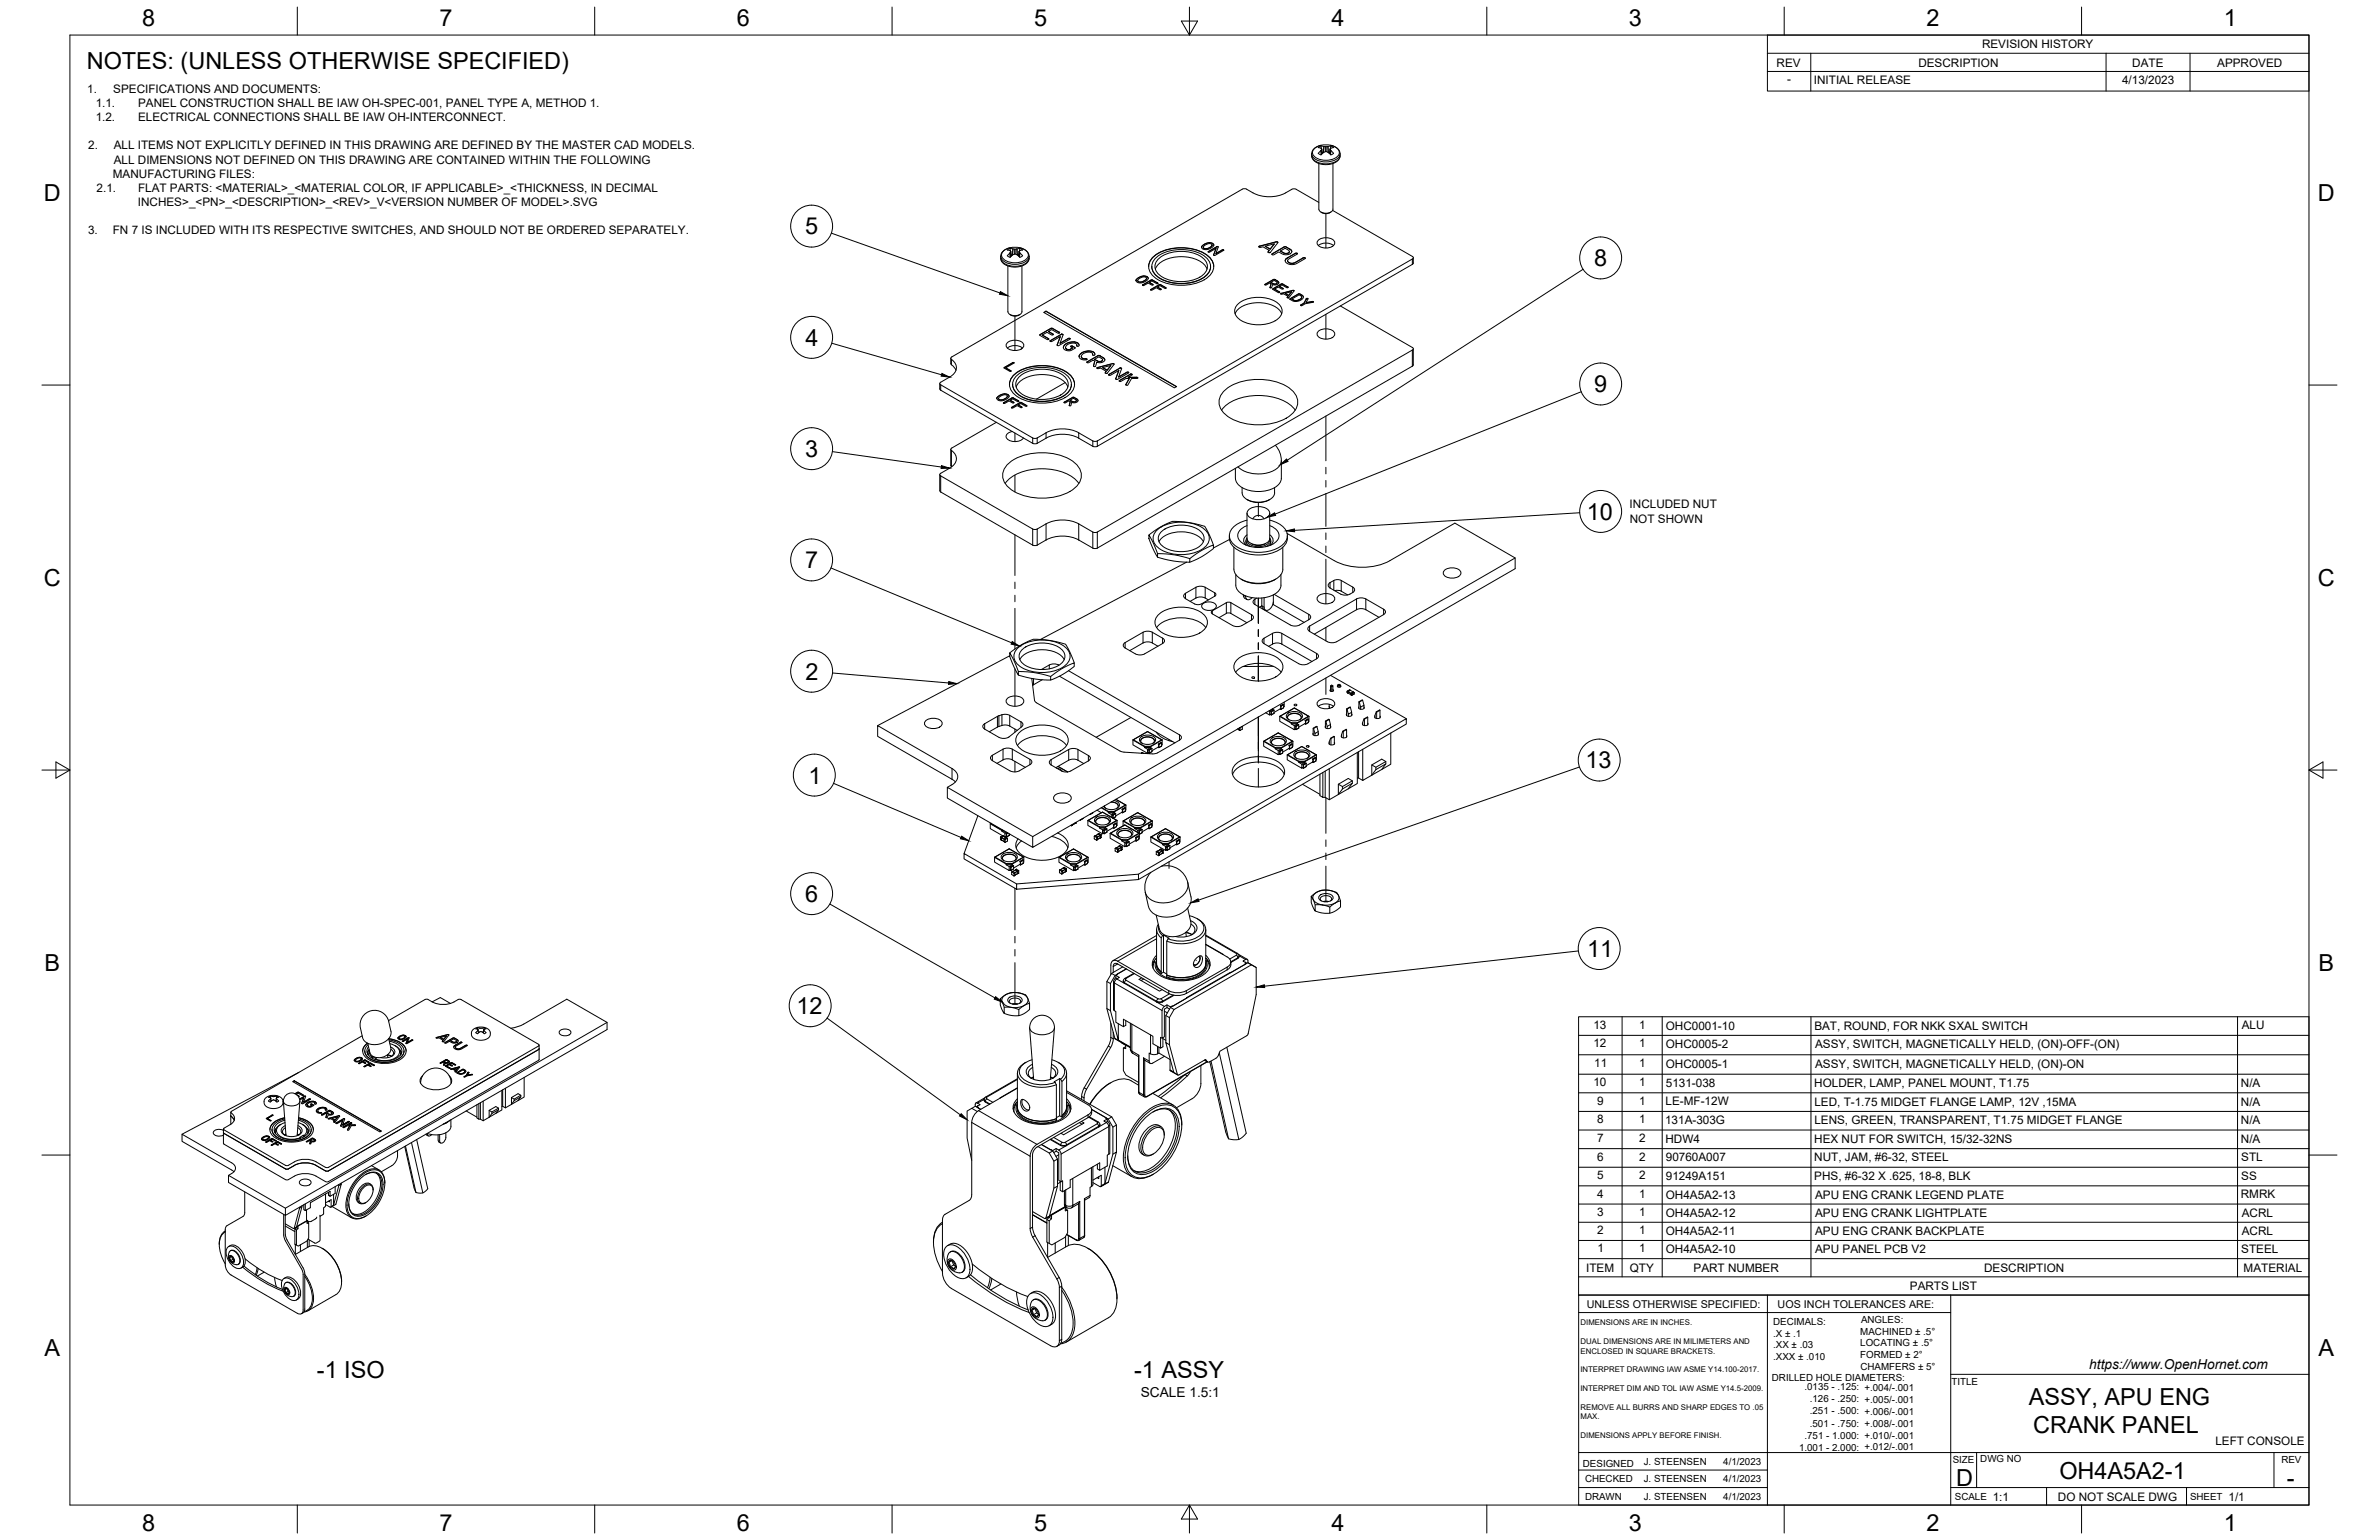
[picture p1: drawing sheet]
<svg xmlns="http://www.w3.org/2000/svg" width="864mm" height="559mm" viewBox="0 0 864 559" stroke-linecap="round" stroke-linejoin="round" font-family="sans-serif">
<defs><g id="words">
<g font-size="8.5">
<text x="51.6" y="9.4">8</text>
<text x="159.5" y="9.4">7</text>
<text x="267.5" y="9.4">6</text>
<text x="375.4" y="9.3">5</text>
<text x="483.4" y="9.4">4</text>
<text x="591.3" y="9.4">3</text>
<text x="699.3" y="9.4">2</text>
<text x="807.2" y="9.4">1</text>
<text x="31.5" y="25">NOTES: (UNLESS OTHERWISE SPECIFIED)</text>
<text x="16" y="72.9">D</text>
<text x="841.4" y="72.9">D</text>
<text x="292.2" y="85">5</text>
<text x="578.7" y="96.6">8</text>
<text x="292.4" y="125.5">4</text>
<text x="578.7" y="142.3">9</text>
<text x="292.3" y="165.8">3</text>
<text x="576.1" y="188.6">10</text>
<text x="292.2" y="206.2">7</text>
<text x="16" y="212.6">C</text>
<text x="841.4" y="212.6">C</text>
<text x="292.4" y="246.6">2</text>
<text x="575.5" y="278.8">13</text>
<text x="293.5" y="284.3">1</text>
<text x="292.3" y="327.3">6</text>
<text x="576.1" y="347.3">11</text>
<text x="16.2" y="352.3">B</text>
<text x="841.7" y="352.3">B</text>
<text x="289.1" y="368">12</text>
<text x="16.2" y="492">A</text>
<text x="841.7" y="492">A</text>
<text x="115" y="500.1">-1 ISO</text>
<text x="411.7" y="500.1">-1 ASSY</text>
<text x="736.5" y="510">ASSY, APU ENG</text>
<text x="738.1" y="519.8">CRANK PANEL</text>
<text x="710.1" y="539.1">D</text>
<text x="747.6" y="536.7">OH4A5A2-1</text>
<text x="830.1" y="539.1">-</text>
<text x="51.6" y="555.5">8</text>
<text x="159.5" y="555.5">7</text>
<text x="267.5" y="555.5">6</text>
<text x="375.4" y="555.4">5</text>
<text x="483.4" y="555.5">4</text>
<text x="591.3" y="555.5">3</text>
<text x="699.3" y="555.5">2</text>
<text x="807.2" y="555.5">1</text>
</g>
<g font-size="5">
<text x="758.4" y="496.8">https://www.OpenHornet.com</text>
<text x="414.1" y="506.8">SCALE 1.5:1</text>
</g>
<g font-size="4.3">
<text x="719.5" y="17.6">REVISION HISTORY</text>
<text x="644.9" y="24.2">REV</text>
<text x="696.4" y="24.2">DESCRIPTION</text>
<text x="774" y="24.2">DATE</text>
<text x="804.9" y="24.2">APPROVED</text>
<text x="31.7" y="33.7">1.</text>
<text x="41.1" y="33.7">SPECIFICATIONS AND DOCUMENTS:</text>
<text x="648.7" y="30.2">-</text>
<text x="658.5" y="30.6">INITIAL RELEASE</text>
<text x="770.3" y="30.3">4/13/2023</text>
<text x="34.7" y="38.9">1.1.</text>
<text x="50.1" y="38.9">PANEL CONSTRUCTION SHALL BE IAW OH-SPEC-001, PANEL TYPE A, METHOD 1.</text>
<text x="34.7" y="44">1.2.</text>
<text x="50.1" y="44">ELECTRICAL CONNECTIONS SHALL BE IAW OH-INTERCONNECT.</text>
<text x="32" y="54.2">2.</text>
<text x="41.3" y="54.2">ALL ITEMS NOT EXPLICITLY DEFINED IN THIS DRAWING ARE DEFINED BY THE MASTER CAD MODELS.</text>
<text x="41.3" y="59.3">ALL DIMENSIONS NOT DEFINED ON THIS DRAWING ARE CONTAINED WITHIN THE FOLLOWING</text>
<text x="41" y="64.5">MANUFACTURING FILES:</text>
<text x="35.1" y="69.6">2.1.</text>
<text x="50.1" y="69.6">FLAT PARTS: &lt;MATERIAL&gt;_&lt;MATERIAL COLOR, IF APPLICABLE&gt;_&lt;THICKNESS, IN DECIMAL</text>
<text x="50" y="74.7">INCHES&gt;_&lt;PN&gt;_&lt;DESCRIPTION&gt;_&lt;REV&gt;_V&lt;VERSION NUMBER OF MODEL&gt;.SVG</text>
<text x="32" y="84.9">3.</text>
<text x="41" y="84.9">FN 7 IS INCLUDED WITH ITS RESPECTIVE SWITCHES, AND SHOULD NOT BE ORDERED SEPARATELY.</text>
<text x="591.6" y="184.5">INCLUDED NUT</text>
<text x="591.7" y="189.6">NOT SHOWN</text>
<text x="578.4" y="373.3">13</text>
<text x="595.1" y="373.3">1</text>
<text x="604.7" y="373.6">OHC0001-10</text>
<text x="658.6" y="373.6">BAT, ROUND, FOR NKK SXAL SWITCH</text>
<text x="813.8" y="373.5">ALU</text>
<text x="578.4" y="380">12</text>
<text x="595.1" y="380">1</text>
<text x="604.7" y="380.3">OHC0005-2</text>
<text x="658.9" y="380.3">ASSY, SWITCH, MAGNETICALLY HELD, (ON)-OFF-(ON)</text>
<text x="578.7" y="387.1">11</text>
<text x="595.1" y="387.1">1</text>
<text x="604.7" y="387.4">OHC0005-1</text>
<text x="658.9" y="387.4">ASSY, SWITCH, MAGNETICALLY HELD, (ON)-ON</text>
<text x="578.4" y="394.1">10</text>
<text x="595.1" y="394.1">1</text>
<text x="604.7" y="394.4">5131-038</text>
<text x="658.6" y="394.4">HOLDER, LAMP, PANEL MOUNT, T1.75</text>
<text x="813.5" y="394.4">N/A</text>
<text x="579.8" y="400.9">9</text>
<text x="595.1" y="400.9">1</text>
<text x="604.6" y="401.1">LE-MF-12W</text>
<text x="658.6" y="401.2">LED, T-1.75 MIDGET FLANGE LAMP, 12V ,15MA</text>
<text x="813.5" y="401.2">N/A</text>
<text x="579.8" y="407.6">8</text>
<text x="595.1" y="407.6">1</text>
<text x="604.5" y="407.9">131A-303G</text>
<text x="658.6" y="407.9">LENS, GREEN, TRANSPARENT, T1.75 MIDGET FLANGE</text>
<text x="813.5" y="407.9">N/A</text>
<text x="579.8" y="414.4">7</text>
<text x="595" y="414.4">2</text>
<text x="604.6" y="414.6">HDW4</text>
<text x="658.6" y="414.7">HEX NUT FOR SWITCH, 15/32-32NS</text>
<text x="813.5" y="414.7">N/A</text>
<text x="579.8" y="421.1">6</text>
<text x="595" y="421.1">2</text>
<text x="604.7" y="421.4">90760A007</text>
<text x="658.6" y="421.4">NUT, JAM, #6-32, STEEL</text>
<text x="813.6" y="421.4">STL</text>
<text x="579.8" y="427.9">5</text>
<text x="595" y="427.9">2</text>
<text x="604.7" y="428.1">91249A151</text>
<text x="658.6" y="428.2">PHS, #6-32 X .625, 18-8, BLK</text>
<text x="813.6" y="428.2">SS</text>
<text x="579.8" y="434.6">4</text>
<text x="595.1" y="434.6">1</text>
<text x="604.7" y="434.9">OH4A5A2-13</text>
<text x="658.9" y="434.9">APU ENG CRANK LEGEND PLATE</text>
<text x="813.4" y="434.9">RMRK</text>
<text x="579.8" y="441.2">3</text>
<text x="595.1" y="441.2">1</text>
<text x="604.7" y="441.5">OH4A5A2-12</text>
<text x="658.9" y="441.5">APU ENG CRANK LIGHTPLATE</text>
<text x="813.8" y="441.5">ACRL</text>
<text x="579.8" y="447.8">2</text>
<text x="595.1" y="447.8">1</text>
<text x="604.7" y="448.1">OH4A5A2-11</text>
<text x="658.9" y="448.1">APU ENG CRANK BACKPLATE</text>
<text x="813.8" y="448.1">ACRL</text>
<text x="579.9" y="454.4">1</text>
<text x="595.1" y="454.4">1</text>
<text x="604.7" y="454.7">OH4A5A2-10</text>
<text x="658.9" y="454.7">APU PANEL PCB V2</text>
<text x="813.6" y="454.7">STEEL</text>
<text x="575.8" y="461.5">ITEM</text>
<text x="591.7" y="461.4">QTY</text>
<text x="614.8" y="461.5">PART NUMBER</text>
<text x="720.3" y="461.5">DESCRIPTION</text>
<text x="814.5" y="461.5">MATERIAL</text>
<text x="693.3" y="468.1">PARTS LIST</text>
<text x="804.2" y="524.4">LEFT CONSOLE</text>
<text x="723.4" y="544.5">1:1</text>
<text x="747" y="544.7">DO NOT SCALE DWG</text>
<text x="809" y="544.5">1/1</text>
</g>
<g font-size="3.9">
<text x="576" y="474.6">UNLESS OTHERWISE SPECIFIED:</text>
<text x="645.3" y="474.7">UOS INCH TOLERANCES ARE:</text>
</g>
<g font-size="3.5">
<text x="643.7" y="485">.X ± .1</text>
<text x="643.7" y="480.8">DECIMALS:</text>
<text x="675.3" y="484.3">MACHINED ± .5°</text>
<text x="675.6" y="480">ANGLES:</text>
<text x="643.7" y="489.3">.XX ± .03</text>
<text x="675.3" y="488.6">LOCATING ± .5°</text>
<text x="643.7" y="493.5">.XXX ± .010</text>
<text x="675.3" y="492.8">FORMED ± 2°</text>
<text x="675.4" y="497.1">CHAMFERS ± 5°</text>
<text x="643.2" y="501.1">DRILLED HOLE DIAMETERS:</text>
<text x="708.4" y="502.7">TITLE</text>
<text x="655" y="504.4">.0135 - .125: +.004/-.001</text>
<text x="657" y="508.8">.126 - .250: +.005/-.001</text>
<text x="657" y="513.2">.251 - .500: +.006/-.001</text>
<text x="657" y="517.7">.501 - .750: +.008/-.001</text>
<text x="653.1" y="526.5">1.001 - 2.000: +.012/-.001</text>
<text x="655" y="522.1">.751 - 1.000: +.010/-.001</text>
<text x="574.6" y="532.3">DESIGNED</text>
<text x="596.7" y="531.6">J. STEENSEN</text>
<text x="625.6" y="531.6">4/1/2023</text>
<text x="708.9" y="530.9">SIZE</text>
<text x="718.9" y="530.5">DWG NO</text>
<text x="828.2" y="530.9">REV</text>
<text x="575.4" y="537.9">CHECKED</text>
<text x="596.7" y="537.9">J. STEENSEN</text>
<text x="625.6" y="537.9">4/1/2023</text>
<text x="575.4" y="544.3">DRAWN</text>
<text x="596.7" y="544.3">J. STEENSEN</text>
<text x="625.6" y="544.3">4/1/2023</text>
<text x="709.6" y="544.2">SCALE</text>
<text x="795" y="544.2">SHEET</text>
</g>
<g font-size="2.8">
<text x="573.7" y="480.9">DIMENSIONS ARE IN INCHES.</text>
<text x="573.7" y="487.7">DUAL DIMENSIONS ARE IN MILIMETERS AND</text>
<text x="573.7" y="491.1">ENCLOSED IN SQUARE BRACKETS.</text>
<text x="573.7" y="497.9">INTERPRET DRAWING IAW ASME Y14.100-2017.</text>
<text x="573.7" y="504.7">INTERPRET DIM AND TOL IAW ASME Y14.5-2009.</text>
<text x="573.7" y="511.6">REMOVE ALL BURRS AND SHARP EDGES TO .05</text>
<text x="573.7" y="514.9">MAX.</text>
<text x="573.7" y="521.8">DIMENSIONS APPLY BEFORE FINISH.</text>
</g>
</g></defs>
<!-- layer: Visible -->
<g fill="none" stroke="#000" stroke-width=".36">
<path d="M477.1 53.9l.5-.3a7.3 7.3 0 0 1 7.8 .2l1 1.6v1.5l-.3 .9-.8 .8-1.3 .7-2.7 .5-2.7-.5-1.9-1.3-.5-1v-1.4l.2-.9zM478.7 59.3v16.6M479.5 53l.2 1M479.5 54.6l-1 1 1 .6a1.88 1.88 0 0 1 2.5-1M479.5 53l-1 .6 1 .2 .3 .3M479.5 53l2.5 .2M479.6 54.6h-.1M479.8 54.1l-.2 .5M479.8 54.1l.2 1.6M479.9 55.2l.3 .3M480 55.4h.1M482.1 53.2h-.1"/>
<path d="M482.7 55.4h.1M482.7 55.2l-.3 .3M482.8 54.1l-.2 1.6M482.8 54.1l.3 .5M483.1 54.6h.1M483.1 53l-.2 1M483.1 53l-1 .2M483.1 53.8l-.3 .3M483.1 53l1 .6-1 .2M483.1 54.6l1 1-.7 .5-.3 .1-1.1-1M483.9 59.3v16.6M450.9 68.6l.8-.1 .9 .1"/>
<path d="M450.9 68.7l-105.4 60.8-.3 .7a3.6 3.6 0 0 1 2 3.5 3.6 3.6 0 0 1-2.5 3.1M452.5 68.7a14 14 0 0 0 16.8-.2l1.3 .2 8.1 4.7M478.8 75.9a2.95 2.95 0 0 0 4.3 1.1l.8-1.1M479.5 77a3.1 3.1 0 0 0 3.6 0M483.8 76.3l28.9 16.7M365.9 96.5v16.6M366.6 91h.1M366.6 90.2l.2 1M366.7 91l.2 .3M366.7 89.9l-1.6 .6-1.1 .8-.7 1.1v1.5l.3 .9 .8 .9 1.5 .8 1.3 .3 1.5 .1 2-.3 1.4-.6 .9-.9 .5-1.2v-1.4l-.4-.9-.9-.9a7.1 7.1 0 0 0-5.5-.8M366.9 91.3l-1.2 1.5 .9 .6 1.1-1M366.9 91.3h.1"/>
<path d="M366.9 91.3l.2 1.6M367.1 92.4v.2M367.1 92.6l.2 .1M367.1 92.6h.1M367.7 90.3h.1M367.7 92.4l.8-.2 .7 .2M367.7 90.3a1.62 1.62 0 0 0-2 .4l.9 .2M367.7 90.3l.7 .1M368.4 90.4h.1M368.5 90.4l.7-.1a1.63 1.63 0 0 1 2 .4l-1.3 .6M369.8 92.6h.1M369.8 92.4l-.3 .3"/>
<path d="M369.9 91.3h.1M369.9 91.3l-.2 1.6M369.9 91.3l1.3 1.5-1 .6-1-1M370.2 90.2l-.2 1M371 96.5v16.6a2.95 2.95 0 0 1-4.4 1l-.7-1M417 96.7a6.9 6.9 0 0 1 5.1-5.5 17.2 17.2 0 0 1 17.1 2.3 4.8 4.8 0 0 1 1.4 3.2M418.1 96.8a6.5 6.5 0 0 0 5.3 5.3 15.6 15.6 0 0 0 14.6-2.2 4.4 4.4 0 0 0 1.5-3.1h-.1M418.5 93.3a17 17 0 0 1 20.6 0 4.6 4.6 0 0 1-.9 7.5 17.8 17.8 0 0 1-18.8 0 4.7 4.7 0 0 1-.9-7.5zM419.4 97.7a8.9 8.9 0 0 1 8.1-4.5 11.4 11.4 0 0 1 10.4 3.8l.3 .7M419.5 93.7a15.4 15.4 0 0 1 18.6 0 4.2 4.2 0 0 1-.8 6.7 15.7 15.7 0 0 1-17.8-.7 4 4 0 0 1 0-6zM420.4 94.1a13.6 13.6 0 0 1 16.8 0 3.7 3.7 0 0 1-.8 5.9 14 14 0 0 1-16-.7 3.6 3.6 0 0 1 0-5.2zM436.2 89.6v.1"/>
<path d="M436.4 89.2l1-.7 1.5-.5 1.2 .2 .5 .7-.7 .9-1.9 .8-1.5-.4-.3-.4zM436.8 89.7l.4 .6 1.2-.1 1.3-.7 .3-.6-.8 1M437 90.2h.8M437.2 88.6v.1M438.6 91.3l3.2-1.9 .4 .2-.8 2.4 2.4-1.4 .4 .1-3.3 2-.3-.2 .8-2.4-2.4 1.4zM439 88v.1M439.2 89.8l-1.4 .5M440 88.9l-.7-.5-1.2 .2-1.2 .9 .1 .6M440.2 88.4l-1-.3-1.1 .2-1.3 .6-.6 .8M440.2 88.4l.4 .4M440.2 88.3v.1M440.6 92.5v.1"/>
<path d="M441.4 90.1l-.8 2.4M441.7 89.5h.1M441.7 89.6l-3.1 1.7M441.8 89.4l.3 .2M442.1 89.5l.1 .2M443.7 90.7l.5 .1M443.7 90.8l-2.3 1.2M457 89.4l6.3-1.7 .6 .3-3 3.7-.6-.2 .4-.7-2.2-1.2-1.2 .2zM457.1 89.5l-.2 .1M459.3 89.3l3.3-.8-1.5 1.9-1.8-1.1 1.8 1.1M460.4 91.3l-.1 .2M460.7 90.8l-.3 .6"/>
<path d="M461.7 92.2l4.7-2.7 2 .9 .5 .8-.5 .8-1 .4-1.6-.1-1.6-.9-1.8 1.1h-.5zM461.9 92.2l-.2 .1M462.6 88.5l-1.5 1.8M463.2 87.7l.5 .2M463.2 87.8l-6.1 1.6M463.7 87.8l.2 .2M464.8 91.1l1.7-1 1.5 .9 .1 .4-.4 .4M466.7 94.1l-.2 .5M466.9 93.9l3.6-2.1 .5 .3-3.4 2.1-.2 .5 .3 .4 .9 .4 1-.1 3.5-1.9 .8 .2-3.3 2-1.3 .3-1.1-.1-1.2-.5-.5-.8zM467.4 94.6l.5 .7M467.7 91.7l-.7 .2-1-.1M467.9 95.2l.9 .4 .8-.1"/>
<path d="M468.1 91.3l-.3 .5-1.2 .2-1.8-.9 1.2 .6M468.8 90.8l.1 .5M468.8 90.9l-2.4-1.3-4.5 2.5M470.2 91.9l.7 .1M470.2 92l-3.5 2M470.9 92l.1 .1M470.9 91.9v.1M473.7 93.5l.2 .2M473.7 93.6h-.5l-3.6 1.8M478.6 89.1a4.7 4.7 0 0 1 5.5 0M478.6 87.1a4.5 4.5 0 0 1 5.8 .4 1.6 1.6 0 0 1-1.4 2.2 4 4 0 0 1-4.9-1.4zM512.7 94l-114.4 66-.8 .2-.8-.2-5.1-2.9"/>
<path d="M512.7 95.9l-114.4 66-.8 .2-.8-.2-5.1-2.9a13 13 0 0 0-11.9 0l-3.2 1.9-.8 .2-.8-.2-33.4-19.3-.4-.5v-1.9M512.7 93l.4 .5-.4 .5M513 93.5l.1 2-.4 .4M366.6 114.1a3.1 3.1 0 0 0 3.6 0M378.9 113.4l.8-.5 47.4 27.4-.8 .4zM379.7 112.9l47.3 27.4M379.7 113l-.7 .4M412.4 101.7h.1M412.6 101.3l1.2-.8 1.2-.4 1.3 .2 .5 .6-.8 1.1-1.9 .7-1.4-.4-.3-.5zM413.3 102.3h.7M413.4 100.7v.1M414.8 103.4l3.3-1.9 2.3 1.3-.6 .1-1.7-1-.8 .5 1.2 .8-.1 .3-1.6-.8-1.6 .9z"/>
<path d="M414.8 103.5h.1M415.2 100.1v.1M415.4 101.8l-1.4 .6M416.2 101l-.5 .7-1.3 .7-1-.1-.4-.5M416.2 101l-.8 .9M416.2 101l-.6-.5-1.2 .1-1.3 .9 .2 .7M416.4 100.5l-.9-.3-1.5 .3-1.2 .7-.4 .6M416.4 100.5l.4 .4M416.4 100.4v.1M417.3 102.4l1.3 1M417.7 105.1l3.3-1.9 2.3 1.3-.5 .1-1.7-1-.9 .5 1.2 .8v.3l-1.7-.8-1.6 .9zM417.7 105.2h.1"/>
<path d="M417.8 101.6l.6 .1M417.8 101.7l-3 1.7M418.4 101.6l1.8 1.1M420.2 104.1l1.3 1M420.2 102.7l.2 .2M420.8 103.3l.6 .1M420.8 103.4l-3.1 1.7M421.4 103.3l1.8 1.1M423.2 104.3l.1 .3M448.3 113.8a8.8 8.8 0 0 1 8.5-4 8.8 8.8 0 0 1 8.5 4M449.1 110.6a12.2 12.2 0 0 1 15.4 0 3.6 3.6 0 0 1-1.6 5.8 12.6 12.6 0 0 1-13.8-1.3 3.2 3.2 0 0 1 0-4.5zM459.1 103.2l3.3-1.9 1.3 .6 .5 .6-.7 .8h-1.6l-.5 1.2-.4-.1 .4-1.4-.5-.3-1.3 .7z"/>
<path d="M459.2 103.2v.1M459.3 103.1v.1M461.3 102.4l1.2-.7 1 .7-.1 .6M461.4 103l-.4 1.3M462 104.8l3.3-1.8 2.3 1.2-.5 .2-1.8-1-.8 .5 1.3 .7-.1 .3-1.7-.8-1.3 .8 1.8 1-.1 .3zM462.1 104.8l-.1 .1M462.2 101.4v.1M462.7 104.9l1.8 1.1M463.4 102.9l-.9 .2M463.6 102.6l-.1 .3-.8 .2-1.4-.7 1.2 .6M463.7 101.9v.1M464.2 102.6l-.3-.5-1.5-.7-3.3 1.9"/>
<path d="M464.5 103.9l1.3 .9M464.9 106.5l4.4-1.2 .5 .2-2.2 2.6-.3-.1 .3-.5-1.6-.9-.8 .2zM465 106.6h-.1M466.6 106.4l2.2-.5-1 1.4-1.2-.9 1.2 .9M467.6 107.5l-.3 .3M467.6 104.3l-2.3-1.3-3.2 1.7M468.2 108.5l3.2-1.9 1.4 .6 .3 .4-.5 1-1.5 .7h-1.6zM468.4 108.3v.1M468.8 105.9l-1 1.3M469.3 105.3l.4 .2M469.3 105.4l-4.3 1.1M469.7 105.4l.1 .1"/>
<path d="M471.9 106.6v.1M472.2 110.7l-.1 .1M472.4 108.3l.1-.7-.9-.6-2.6 1.5M472.4 108.2l-.9 .6-1.3 .3M472.5 107.8l-.2 .6-1.3 .7h-1.1l-.9-.6 1.2 .6M473.1 107.8l-.3-.5-1.3-.6-3.3 1.9M473.4 110l-1.2 .6M474.3 108.3l.5 .2-.7 1.3 2.3-.4 .4 .2-3 .6-1.3 .8-.4-.2 1.3-.8zM474.3 108.3l.4 .1M474.3 108.4l-.9 1.6M474.7 108.3l.1 .2M476.3 109.4l.4 .1"/>
<path d="M476.3 109.5l-2.2 .3M476.7 109.4l.1 .2M486.6 111l26.1 15.1M344.7 136.8l-3.2 1.9-.3 .7 33.7 19.5 .8 .2 .8-.2 3.2-1.8M345.1 130v1.9l.3 .5M345.4 132.4l.8 .7 .8 1.3M364.5 133.4l3.2-1.9 .4 .1-3 1.9 1.8 1v.2h-.4zM364.6 133.4l-.1 .1M365.1 133.5l1.9 1.1M365.7 126.3a4.7 4.7 0 0 1 5.5 0M365.7 124.3a4.5 4.5 0 0 1 5.8 .4 1.6 1.6 0 0 1-1.4 2.2 4 4 0 0 1-4.9-1.4zM366.4 139.5a6.9 6.9 0 0 1 5.1-5.6 17.2 17.2 0 0 1 17.2 2.4 4.8 4.8 0 0 1 1.4 3.2"/>
<path d="M367.6 139.5a5.7 5.7 0 0 0 4.1 4.9 16 16 0 0 0 15.8-1.7 4.4 4.4 0 0 0 1.4-3.1M367.6 131.6l.4 .1M367.6 131.7l-3 1.6M368 136.1a17 17 0 0 1 20.5 0 4.6 4.6 0 0 1-.8 7.5 17.8 17.8 0 0 1-18.9 0 4.7 4.7 0 0 1-.8-7.5zM368 131.6l.1 .1M369 136.4a15.4 15.4 0 0 1 18.5 0 4.2 4.2 0 0 1-.7 6.8 15.7 15.7 0 0 1-17.8-.7 4 4 0 0 1 0-6.1zM369.9 136.9a13.6 13.6 0 0 1 16.8 0 3.7 3.7 0 0 1-.8 5.8 14 14 0 0 1-16-.6 3.6 3.6 0 0 1 0-5.2zM377.4 121.5l4.3-2.5 3 1.7-.7 .2-2.2-1.3-1.2 .6 1.6 1v.4l-2.1-1-1.7 1 2.2 1.3 .1 .2-.3 .2-2.8-1.5zM377.6 121.4l-.2 .2M378.4 121.6l2.3 1.3M380.6 120.2l1.8 1.2M381.2 123.7l4.2-2.5 .5 .3-1.1 3 3.1-1.8 .6 .2-4.3 2.6-.4-.4 1.1-2.9-3.1 1.7z"/>
<path d="M381.2 123.8h.1M383.8 125.2h.1M384.7 120.8l-2.9-1.7-4.2 2.2M384.9 122.2l-1.1 2.9M385.2 121.3h.2M385.2 121.4l-4 2.3M385.4 121.2l.4 .2M385.8 121.3l.1 .2M386 126v.1M386.5 125.1l1.4-.8 1.9-.3 1.6 .5 .3 .9-.3 .3-.5-.1-.1-.8-.8-.3-2.4 .4-.8 1 .1 .5 .4 .3 .9 .1 1.2-.6-.7-.4 .3-.3 1.3 .7-1.4 .9-1.2 .2-1.6-.8v-.8zM386.7 138.8l-10.5 6M386.8 126.1l.4 .6"/>
<path d="M387.2 126.7l.6 .2 .8-.2M387.7 122.8l.8 .2M387.7 122.9l-2.9 1.6M388.6 126.6v.1M388.8 125.6h.4M388.8 125.7l-.1 .1M388.9 139.5v.1M389.2 125.5l1.1 .8M389.4 126.2l-.8 .5M390 124l1.1 .5M390 124.1l-2.9 .6-1.1 1.2M390.9 125.2v.3"/>
<path d="M391.1 124.4l.6 .9M391.8 129.2l-.1 .2M392.3 128.2l1.5-.7 1.8-.2 1.6 .6 .2 .8-.2 .2h-.5l-.3-.8-.8-.3-2.1 .4-.8 .7-.1 .7 .4 .4 1.4 .2 .2 .2-1.2 .2-1.2-.4-.4-.5v-.7zM392.5 129.4l.4 .6M392.8 128l-1 1.2M392.9 130l1.6 .3M394.5 130.2l.1 .2M394.5 131.4l4.3-2.5 1.6 .8 .7 .8-.2 .4-.8 .6-2-.1-.4 1.5-.3 .2-.4-.4 .4-1.7-.6-.3-1.7 1zM394.6 131.3v.1M394.8 131.2v.1M395 127.4l-2.2 .5M395 127.4l1.9 .4"/>
<path d="M395 127.3v.1M396.6 128.6h.1M396.6 128.7v.1M396.6 128.5v.1M396.9 127.7l.5 .9M397.4 130.4l1.5-.9 1.3 .7 .1 .4-.3 .5M397.4 131l-.4 1.7M398.2 133.5l5.7-1.6 .5 .2-2.6 3.4-.6-.2 .4-.6-2.1-1.1-1 .2zM398.3 133.5l-.1 .1M398.5 129.1v.1M400 131l-1.2 .2M400.3 130.5l-.3 .6-.9 .2-1.7-.9 1.4 .7"/>
<path d="M400.3 133.4l2.9-.8-1.3 1.8-1.6-1 1.6 1M400.4 129.7v.1M401.1 130.6l-.4-.6-1.9-1-4.3 2.5M401.3 135.1l-.1 .2M401.6 134.7l-.3 .6M402.4 135.9l4.3-2.4 .5 .3-1.1 3 3.1-1.8 .6 .2-4.4 2.5-.4-.2 1.1-3.1-3.1 1.8zM402.4 136h.1M403.2 132.6l-1.3 1.7M403.8 131.9l.5 .2M403.8 132l-5.5 1.4M404.3 132l.1 .2M405 137.5h.1"/>
<path d="M406.1 134.4l-1.1 3M406.3 138.2l4.2-2.5 .5 .3-1.5 .9 3.5 .2-.2 .2h-2l-1.7 2.5-.4-.2 1.2-2.3-1.2 .1-2 1.1zM406.4 133.6h.2M406.4 133.7l-4 2.2M406.4 138.1l-.1 .2M406.6 133.5l.4 .1M407 133.6l.2 .2M408.7 139.6v.1M409 135.1l.7 .1M409 135.2l-2.9 1.6M409.5 136.9l3.1 .1M409.9 137.3l-1.2 2.2"/>
<path d="M410.5 135.7l.4 .2M410.5 135.8l-4.1 2.2M410.9 135.8l.1 .2M412.6 136.9l.3 .2M412.9 136.9l.1 .3M478.6 120.2a4.5 4.5 0 0 1 5.8 .4 1.6 1.6 0 0 1-1.4 2.2 4 4 0 0 1-4.9-1.4zM512.7 132.9l-114.4 66-.8 .2-.8-.2-5.1-3a13.1 13.1 0 0 0-11.9 0l-3.2 1.9-.8 .2-.8-.2-33.4-19.3-.4-.5v-5.8M512.7 127l-114.4 66.1-.8 .2-.8-.2-5.1-3a13.1 13.1 0 0 0-11.9 0l-3.2 1.9-.8 .2-.8-.2-33.7-19.5 .3-.8 3.2-1.8M512.7 126.1l.4 .4-.4 .5M513 126.6l.1 5.8-.4 .5M361.7 153.2l-16.2 9.4-.3 .7a3.6 3.6 0 0 1 2 3.4 3.6 3.6 0 0 1-2.5 3.2M362.1 144.1l1.2-.9 1.4-.3 1.3 .3 .3 .6-1 1.1-1.8 .6-1.4-.4-.2-.4z"/>
<path d="M362.5 144.6l.5 .5h1.2l1.2-.8 .3-.6-.8 1M362.7 145l.8 .1M362.9 143.4v.1M364.2 146.2l3.3-1.9 2.4 1.3-.5 .1-1.8-1-.9 .5 1.3 .8-.1 .2-1.6-.7-1.6 .9zM364.3 146.3h-.1M364.7 142.9v.1M364.9 144.6l-1.4 .6M365.7 143.7l-.7-.4-1.3 .2-1.1 .7-.1 .4 .2 .3M365.9 143.2l-1-.2-1.2 .2-1.8 1.2M365.9 143.2l.4 .6M365.9 143.2h.1M366.3 143.7v.1"/>
<path d="M366.7 145.2l1.4 .9M367.2 148h.1M367.2 147.8l3.3-1.8 2.3 1.3-.5 .1-1.8-1-.8 .5 1.2 .8-.1 .2-1.6-.7-1.6 .9zM367.3 144.4l.6 .1M367.3 144.5l-3 1.7M367.5 156.6l-.7 .1a1.6 1.6 0 0 0-1.6 1.6 1.6 1.6 0 0 0 1.5 1.6 4.3 4.3 0 0 0 4.8-1M367.9 144.4l1.8 1.1M368.9 140.4a8.9 8.9 0 0 1 8.1-4.4 11.4 11.4 0 0 1 10.3 3.7l.3 .7M369.7 146.9l1.3 .9M369.7 145.4l.1 .2M370.8 146.1l1.8 1.1M370.8 146.2l-.6-.1-3 1.8"/>
<path d="M372.6 147.1l.2 .2M379.7 157a13.1 13.1 0 0 1 11.9 0M386.3 145.9l3.3-1.8 1.7 1.1-.1 .4-.7 .5-1.5-.1-.3 1.2-.2 .1-.4-.2 .4-1.4-.5-.2-1.3 .7zM386.3 145.9v.2M386.4 145.9v.1M388.5 145.2l1.1-.7 1.1 .7-.2 .6M388.5 145.7l-.3 1.3M389.3 144.2v.1M390.7 145.3l-.2 .5-.7 .1-1.3-.7 1 .6 1-.1M390.8 144.7v.1M391.3 145.4l-.4-.5-1.3-.7-3.3 1.9M443.4 148.8a16.3 16.3 0 0 1 13.4-5.3 16.3 16.3 0 0 1 13.4 5.3"/>
<path d="M444.5 141.7a21 21 0 0 1 20-2.7 8.9 8.9 0 0 1 6.6 6.4 7.5 7.5 0 0 1-5.3 6.9 22.1 22.1 0 0 1-20.3-1.3 5.6 5.6 0 0 1-1-9.3zM345.1 163.1v5.8l.4 .5M364.9 175.4a16.3 16.3 0 0 1 13.4-5.3 16.3 16.3 0 0 1 13.3 5.3M366 168.3a21 21 0 0 1 20-2.7 8.9 8.9 0 0 1 6.5 6.4 7.5 7.5 0 0 1-5.3 6.9 22.1 22.1 0 0 1-20.2-1.3 5.6 5.6 0 0 1-1-9.3zM450.9 176.9v1.9M450.9 178.8a4.7 4.7 0 0 0 4.8 3.4 6.7 6.7 0 0 0 6.9-2.8l.1-.6M462.7 176.9v1.9M463 161.6a8.3 8.3 0 0 1 2.1 5.6v6.3a5.5 5.5 0 0 1-4.8 4.4 11.7 11.7 0 0 1-11-2.3l-.7-1.4-.1-4.3M417.1 194.1l2.6 5.4 .5 1.4v1.3l-2.4-4.9-.7-1.9zM417.1 194.1l3.2-2.3 2.8-1.6a7.1 7.1 0 0 1 6-.9l6.6 1.2a3.4 3.4 0 0 1 2.9 2.8l1.9 4.5M419.8 192.6a14.6 14.6 0 0 1 18 0 4 4 0 0 1-.8 6.3 14.9 14.9 0 0 1-17.2-.8 3.8 3.8 0 0 1 0-5.5zM420.7 196.6a9.2 9.2 0 0 1 9.2-3.6 8.4 8.4 0 0 1 6.9 3.6"/>
<path d="M421.3 193.2a11.8 11.8 0 0 1 14.9 0 3.5 3.5 0 0 1-1.5 5.6 12.2 12.2 0 0 1-13.4-1.3 3.1 3.1 0 0 1 0-4.3zM446.3 194.4v.9M446.3 195.8l-5.8 3M446.3 195.3a6.5 6.5 0 0 0 5.2 5.2 15.4 15.4 0 0 0 14.4-2.1 4.3 4.3 0 0 0 1.4-3.1M447.9 198.6v7.9M452.6 181.3a8.3 8.3 0 0 0 8.4 0M452.7 186.2v9.2a3.6 3.6 0 0 0 4.1 2.4 3.6 3.6 0 0 0 4.1-2.4v-9.2M452.7 195.2l-.4 .8v1.8M452.7 190.7a3.8 3.8 0 0 0-3.1 4.9 9 9 0 0 0 9.3 2.9 5.7 5.7 0 0 0 5.4-4.1 4.2 4.2 0 0 0-3.4-3.7M452.7 188.7a7.6 7.6 0 0 0-6.4 5.3 5.8 5.8 0 0 0 4.4 5.3 15.9 15.9 0 0 0 14.9-1.6 4.2 4.2 0 0 0-.5-7.1l-1.9-1.1-2.3-.8M452.7 194.1a2.17 2.17 0 0 0-.3 3.7M453.3 184.9a5.7 5.7 0 0 1 7.4 .5 2 2 0 0 1-1.6 2.8 5.7 5.7 0 0 1-6.2-1.2 1.56 1.56 0 0 1 .4-2.1z"/>
<path d="M454.2 197.2a5.1 5.1 0 0 0 5.2 0M458.8 188.3a2.25 2.25 0 0 0-2-1.3 2.25 2.25 0 0 0-2 1.3M460.9 195.2l.4 .9v1.7M460.9 194.1a2.17 2.17 0 0 1 .3 3.7M465.7 198.6v7.9a5.9 5.9 0 0 1-5.1 4.7 12.4 12.4 0 0 1-11.8-2.5l-.9-2.2M467.2 193.6l17.2 9.8a22.3 22.3 0 0 0 20.1 0l23.6-13.6 21.9 12.7v3.9l-175.1 101.1v-3.9l175.1-101.1M467.3 194.4v.9M420.2 200.9l5.2 .3 5.3 1.1 1.2 .4v1.3l-5.8-.4-5.9-1.4M430.3 217.2l3.4 2M430.4 217.2a1.02 1.02 0 0 1-.7-.9 1.02 1.02 0 0 1 .6-1l3.8-2.2 1.7-.4 1.7 .4 3.9 2.5-.4 .7-4.9 2.9-1.5 .2-.9-.3M430.8 204l-53.1 28M431.9 202.7l4.5-3.1 4.1-1.8v1.3l-1.2 .8-3.1 2.1-4.3 2"/>
<path d="M436.6 219.2a3.6 3.6 0 0 1 4.9 .4 2.16 2.16 0 0 1-2.9 1.9l-1.1-.2a1.27 1.27 0 0 1-1.1-.8 1.27 1.27 0 0 1 .2-1.3zM438.7 217.7l-1.7-.9-1.2-.2a5.9 5.9 0 0 0-3.8 1.6M448.6 208.5v3.8M448.6 212.3a5.4 5.4 0 0 0 4.8 4.3 11.5 11.5 0 0 0 10.8-2.3l.8-2M450.5 210.2a12.8 12.8 0 0 0 12.6 0M451.4 215.9l.2 1 1 .7M452.2 216.2v.3M452.2 216.4a1.1 1.1 0 0 0 .7 1.2 1.1 1.1 0 0 0 1.3-.4l.3-.4M455.5 217.4a1.02 1.02 0 0 0-.6 1 1.02 1.02 0 0 0 .6 1M456.2 217l-.7 .4M458 217l.1 3.2 .5 .7M458 219.8l-.8 .5"/>
<path d="M462.1 219.3l11.3 6.5M462.2 215.9a6.1 6.1 0 0 1-.5 4.1l-1.2 1.3a1.02 1.02 0 0 1-1.1 .1 1.02 1.02 0 0 1-.5-1.1v-3.4M462.6 215.7l12.5 7.2a1.02 1.02 0 0 1 .7 1 1.02 1.02 0 0 1-.7 1l-3.8 2.1h-2.4l-13.4-7.6M465 208.5v3.8M478.6 216.3a4.5 4.5 0 0 1 5.8 .3 1.6 1.6 0 0 1-1.4 2.2 4 4 0 0 1-4.9-1.4zM484.6 214.3h1.9l2.7 1.6M486.7 215.6l1.7 .4 1.7-.4M491.1 213l-5.1-2.7-1.4 .2-1.8 .9a1.02 1.02 0 0 0-.7 1 1.02 1.02 0 0 0 .7 .9l3.9 2.3M491.1 213a1.02 1.02 0 0 1 .7 1 1.02 1.02 0 0 1-.7 1l-1.1 .6M524.4 206.9a4.5 4.5 0 0 1 5.8 .4 1.6 1.6 0 0 1-1.4 2.2 4 4 0 0 1-4.9-1.4zM366.5 236.9l2.5 4.8 .7 2v1.3l-2.7-5.6-.5-1.2zM366.5 236.9l3.3-2.4 2.8-1.5a7.2 7.2 0 0 1 6-.9l4.4 .7a8.3 8.3 0 0 1 4.1 1.3l1.4 2.8 1.5 3.6"/>
<path d="M366.5 238l-47.9 25.3M369.3 235.3a14.6 14.6 0 0 1 18 0 4 4 0 0 1-.8 6.3 14.9 14.9 0 0 1-17.2-.7 3.8 3.8 0 0 1 0-5.6zM370.2 239.4a9.2 9.2 0 0 1 9.2-3.6 8.4 8.4 0 0 1 6.9 3.6M370.8 236a11.8 11.8 0 0 1 14.9 0 3.5 3.5 0 0 1-1.6 5.5 12.2 12.2 0 0 1-13.3-1.2 3.1 3.1 0 0 1 0-4.3zM408.4 233.2a1.02 1.02 0 0 0-.7 .9 1.02 1.02 0 0 0 .7 1M408.4 233.2l6.6-3.8 1-.3 1.8 .1 4.2 2.4a1.02 1.02 0 0 1 .7 .9 1.02 1.02 0 0 1-.7 1l-7 4-1.8 .1-1-.3M408.4 235.1l3.7 2.2M419.9 227.7a12.3 12.3 0 0 1 12.3-3.2l3.7 1.5 1.8 1.7M420.3 234.5a5.8 5.8 0 0 0-3.7-1.6l-1.6 .4-4.9 2.8M420.4 223.2a13.6 13.6 0 0 1 16.8 0 3.7 3.7 0 0 1-.8 5.9 14 14 0 0 1-16-.7 3.6 3.6 0 0 1 0-5.2zM439.8 221.9l5.4-3.2 .8-.2 .8 .2 7.5 4.3a1.02 1.02 0 0 1 .7 1 1.02 1.02 0 0 1-.7 1l-4 2.2-1.8 .1-1-.3-7.4-4.3-.3-.2zM442.5 224.1l2.7-1.5 1.2-.2 6.2 3.6"/>
<path d="M448.9 239.5a12.7 12.7 0 0 1 15.8 0 3.7 3.7 0 0 1-1.6 6.1 13.1 13.1 0 0 1-14.2-1.2 3.3 3.3 0 0 1 0-4.9zM458.6 221l.8 .4M458.8 233.5a1.02 1.02 0 0 1-.6-.9 1.02 1.02 0 0 1 .6-1l3.6-2h2.4l13.1 7.5a1.02 1.02 0 0 1 .7 1 1.02 1.02 0 0 1-.7 .9l-3.6 2.1h-2.3l-13.2-7.5M460.5 234.5a4.3 4.3 0 0 1 4.8-.8l10.9 6.3M475.4 227.2l17-9.9 1.1-.3h1.2l1.1 .3 6.5 3.8a1.03 1.03 0 0 1 .7 .9 1.03 1.03 0 0 1-.7 1l-17.1 9.8-1.1 .4h-1.2l-1-.4-6.5-3.7M475.4 227.2a1.02 1.02 0 0 0-.7 .9 1.02 1.02 0 0 0 .7 1M500.6 224l-5.3-3h-2.4l-15.8 9.1M365.7 253.4a4.5 4.5 0 0 1 5.8 .4 1.6 1.6 0 0 1-1.4 2.2 4 4 0 0 1-4.9-1.4zM369.7 243.7l5.5 .3 4.2 .9 2 .6v1.3l-5.5-.4-6.2-1.4M374.5 246.2l1 7.9 .5 .7 30.9 17.9 12.2 .8 1.1-.3 8-4.6M378.3 246.7l-3.4 2M381.4 245.5l4-2.8 4.6-2.2v1.3l-1.5 1.1-3.6 2.3-3.5 1.6"/>
<path d="M384.4 241.4l-1.2-.5-1.8 .2-3.4 1.9M384.6 245.4l41.9 24.2M387.9 243.4l40.3 23.2a1.02 1.02 0 0 1 .7 1 1.02 1.02 0 0 1-.7 1M448.5 243.9a12.3 12.3 0 0 1 13.3-2.3l2.2 1.2 1.1 1.1M454.6 245.6h.5l.3 .3-.6 .3-.4-.3zM460.7 257.9l.2 1.5-1.4-.8M461.3 258.1l.2 .2M461.3 259.2h.1M461.4 258.2l.9-.7 .2 .2v1.1M461.4 259.1l-.5 .3M461.4 258.3v.9M461.4 259.2h.1"/>
<path d="M461.5 258.3v1.1M462 257.2l-.3 .1M462 257.3l-1.1 .7M462.2 241.8l-11 .1M462.4 258.9l-.9 .5-.3-.2M462.5 258.8v.1M464.6 260v1.7l5.3 3.1v-1.5l-1.1-.6M464.6 259.9l5.3-3 5.2 3M464.7 257.2l.3 .2M464.7 259.9l-.1 .1M464.8 256.2l1.1-.6 .1 1.2-1 .6M464.8 257.2h.1"/>
<path d="M464.8 256.2h.1M464.8 256.1l.2 .1M464.9 256.2v1M464.9 257.1l-2.4 1.4M465 256.1v.1M465 256.3v1.1M465 257.3v.1M465.9 255.6l.1 .1M466 256.8h.1M466.2 254.8v1.6l-.2 .1M467.3 259a4 4 0 0 1 5.4 .4 1.78 1.78 0 0 1-1.9 2.1 3.1 3.1 0 0 1-3.9-1.6zM469.9 256.9h.1"/>
<path d="M469.9 255.6l.5-.1 .4 .4-.7 .2-.3-.2zM475 259.9l.2 .1M475.2 260v1.7l-.2 .1M478.6 256.3a4.7 4.7 0 0 1 5.5 0M478.6 254.4a4.5 4.5 0 0 1 5.8 .3 1.58 1.58 0 0 1-1.4 2.2 4 4 0 0 1-4.9-1.4zM482.5 255.6l.1 1.4M483 245l27.5 15.8M483 248.9l.4 .2v1.8M483 250.2l-.2 .1a.59 .59 0 0 0 .6 .6 .59 .59 0 0 0 .6-.6l-.1-.1M483.4 249.1l.4-.2v1.9M483.8 248.9l-.4-.3-.4 .3v1.9M485.7 248.5l.4 .3v.6"/>
<path d="M485.7 248.5l.4-.2 .4 .2M485.7 248.5v.8M485.7 248.7l-.2 .1a.59 .59 0 0 0 .6 .6 .59 .59 0 0 0 .6-.6l-.2-.1M486.1 248.8l.4-.3v.8M488.8 257.2v2.5M488.8 259.1a.98 .98 0 0 0 .7 1 .98 .98 0 0 0 1.2-.4v-.6M489 257.3l1.2-.7 .5 1.9-1.2 .7zM489 250.8v.5M489 251.3l.3 .2M489.1 250.8l.2 .2M489.1 250.8h-.1M489.3 251.5l1.4 .8"/>
<path d="M489.3 251.5h.1M489.4 251.5h-.1M489.5 259.2v.7M489.9 250.3l-.9 .5M489.9 250.3h.1M489.9 250.3l.2 .2M490.1 250.4l.1 .1M490.2 250.5l-.9 .4 1.2 .7M490.2 250.5l1.1 .6M490.2 256.6l-1.4 .6 .2 .1M490.5 251.6l.2 .7M490.7 258.5v1.2"/>
<path d="M490.7 252.3h.1M491.3 251.1l-.9 .5M491.3 251.1l.2 .1M491.5 251.2l.1 .6-.9 .5M493.3 256.5a.98 .98 0 0 0 .7 1 .98 .98 0 0 0 1.1-.4v-.6M493.3 254.7v2.4M494.6 254.1l-1.3 .6 .1 .1M495.1 257.1v-1.2l-1.2 .7v.8M495.1 255.9l-.5-1.8-1.2 .7 .5 1.8M499.1 259.9a.98 .98 0 0 0 .7 1 .98 .98 0 0 0 1.2-.4v-.6M499.7 258.4l-.1-.1-.5 1.3v.9M501 257.7l-1.4 .6"/>
<path d="M336.1 261.5a4.5 4.5 0 0 1 5.8 .4 1.6 1.6 0 0 1-1.4 2.2 4 4 0 0 1-4.9-1.4zM359.8 274.4l4.3-2.6 1.1-.3h1.2l1.1 .3 6.4 3.7a1.02 1.02 0 0 1 .7 1 1.02 1.02 0 0 1-.7 1l-4.4 2.4-1.8 .2-1.1-.4-6.4-3.7a.99 .99 0 0 1-.4-1.6zM361.9 277a6.1 6.1 0 0 1 3.9-1.7l1.7 .4 4.7 2.7M366.1 267.5l4.8-3.8a.97 .97 0 0 0 .4-1 .97 .97 0 0 0-.7-.8l-4-2.3a5 5 0 0 0-4.5 .3l-4.7 2.7a1.02 1.02 0 0 0-.7 1 1.02 1.02 0 0 0 .7 .9l5.8 3.3 1.8 .1 1.1-.4M369.3 265l-2.7-1.5a4.7 4.7 0 0 0-4.3 .2l-3.2 1.8M369.3 270.5a12.3 12.3 0 0 1 12.4-3.2l3.7 1.5 1.8 1.7M369.9 266a13.6 13.6 0 0 1 16.8 0 3.7 3.7 0 0 1-.8 5.8 14 14 0 0 1-16-.6 3.6 3.6 0 0 1 0-5.2zM381.6 277.6l3.7 2.2M381.6 277.6a1.02 1.02 0 0 1-.7-1 1.02 1.02 0 0 1 .7-1l6.4-3.6 1-.4 1.8 .1 4.3 2.4a1.02 1.02 0 0 1 .7 1 1.02 1.02 0 0 1-.7 1l-6.9 3.9-1.8 .1-1.1-.4M383.5 278.7l1.1 .3 1 .9M384.1 278.1l3.5 2M387.9 275.8l-4.6 2.8"/>
<path d="M388 275.8l1.6-.4 1.7 .4M391.3 275.8l2.1 1.3M410.5 260.4l-12.6 7.1M411.3 268.5l5.3-3.1 5.2 3.1M411.4 268.4l-.1 1.9 5.3 3v-1.4l-1.1-.7M414 267.6a4 4 0 0 1 5.4 .4 1.78 1.78 0 0 1-1.9 2 3.1 3.1 0 0 1-3.9-1.6zM414.1 268.8a2.94 2.94 0 0 1 5 0M414.4 273.3h.1M414.4 273.2l.1 .1M414.4 273.2v.1M414.7 269.7a1.19 1.19 0 0 1-.6-1.4 1.19 1.19 0 0 1 1.3-.8 2.89 2.89 0 0 1 3.7 1.2l-.6 1M414.7 273.1l-.3 .1"/>
<path d="M414.7 273h.1M414.7 273.1l.6 .3M415.5 270.8v.4h2.2l-.1-.4M416.6 265.4v.1M417 272l.2 .2v1.1M417 273.1h.1M417 272.1l.9-.7 .3 .2-.1 1.1M417.1 272.1v1M417.1 273l-.5 .3M417.1 273.1h.1M417.2 273.3h.1M417.7 271.2l-1.1 .7"/>
<path d="M418.1 272.8l-.9 .5-.3-.1M418.2 272.7h.1M419.7 265.7a8.6 8.6 0 0 0 6 3.4M420.4 271.1l.3 .1M420.5 270l.2 .1v1.2M420.5 270.1l.9-.7 .3 .2v1.1M420.6 270.1l-.1 1M420.6 271l-2.5 1.4M421.6 270.7l-.9 .6M421.7 270.7h-.1M421.7 268.4l.2 1.9-.2 .1M448.4 277.5a13.6 13.6 0 0 1 16.8 0 3.7 3.7 0 0 1-.7 5.8 14 14 0 0 1-16.1-.6 3.6 3.6 0 0 1 0-5.2z"/>
<path d="M449.3 264.5l.5 .3M449.8 264.8v.1M449.8 264.2v.7M450.1 265h.1M450.1 264.1v.9M450.2 264.1h-.1M450.9 263.6h.1M450.9 263.6l-.7 .5M451 263.6v1l-.8 .4-.4-.1M458.8 268.9l5.2-3 5.3 3M458.9 268.9l-.2 1.9 5.3 3v-1.4l-1.1-.7M461.5 268.1a4 4 0 0 1 5.4 .4 1.78 1.78 0 0 1-1.9 2 3.1 3.1 0 0 1-3.9-1.6z"/>
<path d="M461.5 269.3a2.94 2.94 0 0 1 5 0M462.1 270.2a1.19 1.19 0 0 1-.5-1.4 1.19 1.19 0 0 1 1.2-.8 2.89 2.89 0 0 1 3.7 1.2l-.6 1M463 271.3l-.1 .4h2.2v-.4M464 265.9v.1M464.4 273.6l.2 .2M464.5 272.6l.9-.7 .2 .2v1.1M464.5 272.5l.2 .1M464.5 273.6h.1M464.5 272.6h.1M464.5 272.6v1M464.6 273.5l-.6 .3M464.7 272.7v1.1"/>
<path d="M464.7 273.7l-.1 .1M465.1 271.7l-1.1 .7M465.6 273.2l-.9 .6M467.3 273.9l5.3-3.1 5.2 3.1M467.4 260.3a2.94 2.94 0 0 1 5 0M467.4 273.9l-.1 1.8 5.3 3.1v-1.5l-1.1-.7M467.8 271.6l.3 .2M467.9 261.2a1.19 1.19 0 0 1-.5-1.4 1.19 1.19 0 0 1 1.3-.8 2.89 2.89 0 0 1 3.7 1.2l-.6 1M468 270.4l.2 .2-.1 1.2M468.1 271.5l-2.5 1.4M468.1 271.6l-.1-1.2 .9-.5 .2 .1v1.2l-1 .6M468.1 271.5l-.1 .1"/>
<path d="M468.8 262.2v.5h2.2v-.3M469.2 268.9l.1 1.9-.2 .1M470 273a4 4 0 0 1 5.4 .4 1.78 1.78 0 0 1-1.9 2.1 3.1 3.1 0 0 1-3.9-1.7zM470.1 274.3a2.94 2.94 0 0 1 5 0M470.2 264.6l.3 .2M470.3 263.4l.2 .2M470.3 264.5v.1M470.4 264.5l-.5 .3M470.4 264.5l-.1 .1M470.5 263.6v1.1M470.5 264.7h.1M470.7 275.2a1.19 1.19 0 0 1-.6-1.4 1.19 1.19 0 0 1 1.3-.8 2.89 2.89 0 0 1 3.7 1.1l-.6 1.1"/>
<path d="M470.9 262.2l.1 .2M471 262.7l-1.1 .6M471.4 263l-1.1 .4 .1 1.1M471.4 263v1.2M471.4 264.2l-.9 .6M471.5 264.2h.1M471.5 276.2v.4h2.2l-.1-.4M472.6 270.8v.1M472.9 278.6l.3 .1M473 277.4l.2 .2M473 278.5l.1 .1M473.1 278.4l-.5 .4"/>
<path d="M473.1 277.7v.8M473.1 277.6l-.1-.2 .9-.5 .3 .1v1.2M473.1 278.5h.1M473.2 277.6v1.1M473.2 278.7h.1M473.7 276.6l-1.1 .7M473.7 262.6l.3 .1M473.8 262.5v.1M473.8 261.5v.1M473.8 261.4l.1 .1M473.9 261.5l-.1 1M473.9 262.4l-2.5 1.5"/>
<path d="M474 261.5v.1M474 261.6v1.1M474.2 278.2l-1 .5M474.2 278.1v.1M474.3 270.6l.5-.1 .4 .4-.6 .2-.4-.2zM474.9 261l-1.1 .5M474.9 260.9l.1 1.2M475 262.1l-1 .6M476.4 276.5l.3 .2M476.5 275.5l1-.7 .2 .2v1.1M476.5 276.5h.1M476.5 275.5h.1"/>
<path d="M476.5 275.4l.2 .1M476.6 276.5l-2.4 1.3M476.6 275.5v1M476.7 275.5v1.2M476.7 266.1a.98 .98 0 0 0 .7 1 .98 .98 0 0 0 1.1-.4v-.6M476.7 264.2v2.5M476.8 264.3l1.2-.7 .5 1.9-1.2 .7zM477.3 266.2v.8M477.6 276.2l-.9 .5M477.7 276.1v.1M477.7 273.9l.2 1.8-.2 .1M478 263.6l-1.2 .7"/>
<path d="M478.5 265.5v1.2M481.1 279.8v9.5l1.4 .9M481.1 261.7v2.4M481.2 263.5a.98 .98 0 0 0 .6 1 .98 .98 0 0 0 1.2-.4v-.6M482.5 261.1l-1.4 .6 .2 .1M482.5 269.4a.98 .98 0 0 0 .7 1.1 .98 .98 0 0 0 1.2-.5v-.6M482.5 278.9v11.3l3.3-1.9v-3.7l3.6-2.1 1.5 .8v.9l-1.5 2M483 264.1v-1.2l-1.2 .7v.8M483 262.9l-.5-1.8-1.2 .7 .5 1.8M483 267.9l1.4-.6-1.4 .6-.5 1.3v.8M483.2 268v2.3M484.4 267.3v2.7"/>
<path d="M487 266.9a.98 .98 0 0 0 .7 1 .98 .98 0 0 0 1.1-.4v-.6M487.6 265.4l-.2-.1-.4 1.3v.9M488.8 267.5v-2.8l-1.2 .7v2.3M488.8 264.7l-1.4 .6M492.7 273v11.3l-3.3 1.9M493.2 272.8v9.5l1.5 .9M494.7 262.4a.98 .98 0 0 0 .6 1 .98 .98 0 0 0 1.2-.4v-.6M494.7 271.9v11.3l3.3-1.9v-3.7l3.6-2.1 1.5 .8v.9l-1.5 2M495.1 260.9l1.4-.6-1.4 .6-.4 1.2v.9M495.3 261v2.3M496.5 260.3v2.7M498 277.6l1.4 .8"/>
<path d="M501 260.5v-2.8l-1.3 .7v2.3M503.1 277.2l-3.7 2.1-1.4 2 3.6-2.1M503.1 276.3l-3.7 2.1v.9M504.9 266v11.3l-3.3 1.9M346.8 283.7l-1.2-.9-27-15.6v-3.9l27 15.6a3.1 3.1 0 0 1 2.1 2.9 3.1 3.1 0 0 1-2.1 2.9l-1.7 1M355 296l-5 13.7M359.7 298.8l-.2 1.9 4.5 2.6M359.7 298.7l-.2 .2M382.9 288.6a4.5 4.5 0 0 1 5.8 .4 1.6 1.6 0 0 1-1.3 2.2 4 4 0 0 1-4.9-1.4zM388.7 299.5l.2 .1M389 299.3l-.1 .3M389.3 299.4l-.3 .2"/>
<path d="M389.3 299.4h.1M390.2 298.8h.1M390.3 298.8l-1 .6v-.3M390.3 298.8h.1M390.3 298.5v.3M390.4 298.8h-.1M390.7 298.4v.2M390.7 298.6l-.4 .2M390.7 298.6v.1M392.2 297.5h.1M392.2 297.5h-.1M393.2 296.9v.1"/>
<path d="M393.2 297l-1 .6M394.9 297.8v1.7l5.3 3.1v-1.5l-1.1-.6M394.9 297.7l5.3-3 5.3 3M395.1 297.6l-.2 .1M395.6 295.5h.1M395.7 295.4v.1M396.7 295l-1 .5M396.7 294.9v.1M397.7 296.8a4 4 0 0 1 5.4 .4 1.78 1.78 0 0 1-1.9 2.1 3.1 3.1 0 0 1-3.9-1.6zM397.7 298.1a2.94 2.94 0 0 1 5 0M398.2 294l1.6 .9M398.3 298.9a1.19 1.19 0 0 1-.5-1.3 1.19 1.19 0 0 1 1.2-.9 2.89 2.89 0 0 1 3.7 1.2l-.6 1"/>
<path d="M400.2 294.7h.1M400.9 292.5l.6 .9M402.3 294.9l1.1 .6v1M402.4 294.4l-.1 .5h2.2v-.5M403.3 291.1a2.5 2.5 0 0 1 2.6 1.4M403.4 291a1.87 1.87 0 0 1 2.5 1.8l-.6 .6M403.8 295.7l1-.6 .2 .1v1.1M403.8 296.7l.1 .1M403.8 295.6l.2 .1M403.8 295.7l.1 .1M403.9 295.8v.9M403.9 296.7h-.1"/>
<path d="M404 296.7h-.1M404 295.7l.1 .1M404.1 295.8v1.1M404.1 299.2l.3 .2M404.2 299.4v.9M404.4 290.5l.6 .1a1.45 1.45 0 0 1 1.4 1.5 1.45 1.45 0 0 1-1.4 1.4 4 4 0 0 1-4.4-.9M404.5 294.9l-1.1 .6M405 296.4l-.9 .5M405.1 290l3.6 2.1M405.3 300l-1 .5M405.3 299.9v-1.1l-.2-.2-1 .6 .2 1.3M405.3 299.9h.1"/>
<path d="M405.4 297.6l.1 .1M405.5 297.8v1.7l-.2 .1M407.2 294.8l.3 .1M407.3 293.6l.2 .2v1.1M407.4 294.6l-2.4 1.5M407.4 294.7h-.1M407.7 297.9v1.8M407.7 297.9l5.3-3 5.3 3M407.9 297.8l-.2 .1M408.3 299.3v.1M408.5 294.4l-1 .5M408.5 293.2v1.1"/>
<path d="M408.5 293.2l-.2-.1-1 .5 .1 1.1M408.6 292.1l.1 1.8-.2 .1M410.4 297a4 4 0 0 1 5.5 .4 1.78 1.78 0 0 1-1.9 2.1 3.1 3.1 0 0 1-3.9-1.7zM410.5 298.3a2.94 2.94 0 0 1 5 0M411.1 299.1a1.19 1.19 0 0 1-.5-1.4 1.19 1.19 0 0 1 1.2-.8 2.89 2.89 0 0 1 3.7 1.2l-.6 1M413 294.9h.1M416.9 299.4l.3 .2M417 299.6v.9M417.1 299.6v1.1M418 298.9l-1 .6M418.1 298.9v1.2M418.2 297.8l.1 1.9-.2 .1"/>
<path d="M447.4 281a8.9 8.9 0 0 1 8.2-4.4 11.4 11.4 0 0 1 10.3 3.8l.3 .6M472.8 284.6l6.3 3.6M480.2 280.3v9l-1.1-.6v-7.8M480.2 289.3h.9M485.8 284.6l1.5 .8M490.9 284.2l-3.6 2.1-1.5 2 3.6-2.1M490.9 283.3l-3.6 2.1v.9M492.7 282.3h.5M361 311.1v1.7l5.4 3.1v-1.5l-1.1-.6M361.1 311l5.3-3 5.2 3M361.2 311l-.1 .1M363.2 304.6v.1"/>
<path d="M363.2 304.7l.3 .1M363.5 303.9v.9M363.5 304.8h.1M363.5 304.8l1.1 .6M363.5 303.8v.1M363.6 303.9h-.1M363.6 304.8h-.1M363.7 301.3v.3h1.1M363.7 301.6l1.1 .7v1.4l-.5-.3M363.7 301.2v.1M363.8 310.1a4 4 0 0 1 5.4 .5 1.78 1.78 0 0 1-1.9 2 3.1 3.1 0 0 1-3.9-1.6zM363.9 311.4a2.94 2.94 0 0 1 5 0"/>
<path d="M364 303.2l-.8 .5v.9M364 303.2l.3 .2M364 303.2h.1M364.3 303.5l-.7 .4M364.3 303.5l1 .6M364.3 303.5h.1M364.3 303.4l-.8 .5M364.3 303.4h.1M364.4 312.3a1.19 1.19 0 0 1-.5-1.4 1.19 1.19 0 0 1 1.3-.8 2.89 2.89 0 0 1 3.7 1.2l-.6 1M364.6 304.5v.9M364.6 305.5l.3 .1M364.9 305.6h.1"/>
<path d="M365.1 303.6l.3 .1M365.2 302.4l.2 .2v1.1M365.2 303.5h.1M365.3 313.4v.4h2.2l-.1-.4M365.3 303.4l-.5 .3M365.3 303.5h.1M365.3 301.9l-.5 .4M365.4 304l-.8 .4M365.4 304l.3 .2M365.4 304h.1M365.7 302.1l-.5 .3 .1 1.1M365.7 304.2l-.8 .5v.9"/>
<path d="M365.7 304.2h.1M365.7 304.2v.9l-.8 .5M366.4 308h.1M366.4 303.1l-1 .6M366.4 302.6v.5M366.4 303.1h.1M366.6 302.7l-.2 .1M366.7 315.7l.2 .2M366.8 314.5l.2 .2-.1 1.2M366.8 315.6v.1M366.9 315.6l-.5 .3M366.9 315.6l-.1 .1"/>
<path d="M367.2 316.4l.1 .9 .8 .5M367.3 316.4l.3-.2 .8 .5M367.3 316.4l.8 .5v.9M367.3 316.4h.1M367.5 313.8l-1.1 .6M367.9 315.3l-.9 .6M367.9 315.3v-1.1l-.2-.2-.9 .5 .1 1.1M367.9 315.3h.1M368.1 317.8h.1M368.4 316.7v.9l-.3 .2M368.4 317.6h.1M368.6 315.6v.1"/>
<path d="M368.7 315.6l.7 .5M368.7 315.7l-1.1 .5M368.7 315.6h.1M368.7 315.6h-.1M368.7 315.7l.7 .4M369 315.4l-.4 .2M369 315.4h.1M369 315.4l.8 .5M369.4 317h.1M369.4 316v.1M369.4 317l-1 .6M369.5 316v.1"/>
<path d="M369.5 316.1v.9M369.8 315.9v.9M369.8 316.8l-.3 .2M369.8 316.8h.1M370.2 313.7l.2 .1M370.3 312.5l.2 .2M370.3 313.6h.1M370.4 313.6l-2.5 1.4M370.4 312.8v.8M370.4 313.6l-.1 .1M370.5 312.7v1.1M370.5 313.8h-.1"/>
<path d="M370.9 305.1l-1.3 1.2-.7 1.3M371.4 312.1l-1.1 .4 .1 .3M371.4 312l.1 .1M371.4 313.3l-.9 .5M371.4 312.2v1.1M371.5 313.2l-.1 .1M371.5 311l.1 1.8-.2 .1M374.9 303.6l-31-17.9v3.9l31 17.9M381.8 303.5a7.7 7.7 0 0 1 5.8 4.1M383.9 302.3a4.6 4.6 0 0 1 3.5 5.9 10.8 10.8 0 0 1-10.2 3.9 9.8 9.8 0 0 1-8.2-4 3.4 3.4 0 0 1 .6-3.7M384.4 311.1v1.8l5.3 3v-1.4l-1.1-.7M384.5 311.1l5.2-3.1 5.3 3.1"/>
<path d="M384.6 311l-.2 .1M384.6 315.7v.9M384.6 316.6l.1 .1M384.6 315.7l.8 .5 .1 .9M384.6 316.7l.8 .4 .4-.2M384.7 315.7h-.1M384.9 315.5l-.3 .2M384.9 315.5h.1M385 315.5l.7 .5M385.4 316.1l.1 .1M385.8 316h.1M385.8 316v.9"/>
<path d="M385.8 316.9h.1M386 314.9v.1M386 314.9l.8 .5M386 314.9h.1M386.3 314.7l-.3 .2M386.3 314.7h.1M386.3 314.7l.8 .5M386.7 316.3h.1M386.8 315.4l-.8-.4-1 .6M386.8 315.4v.9M386.8 316.3l-1 .6M386.8 316.3h.1"/>
<path d="M386.8 315.4h.1M387.1 315.2h.1M387.1 315.2v.9M387.1 316.2l-.3 .1M387.1 310.2a4 4 0 0 1 5.5 .4 1.78 1.78 0 0 1-1.9 2 3.1 3.1 0 0 1-3.9-1.6zM387.2 316.1v.1M387.2 311.5a2.94 2.94 0 0 1 5 0M387.8 312.3a1.19 1.19 0 0 1-.5-1.4 1.19 1.19 0 0 1 1.2-.8 2.89 2.89 0 0 1 3.7 1.2l-.6 1M388.7 313.4l-.1 .4h2.2v-.4M389.7 308v.1M390 315.8l.3 .1M390.1 314.7l1-.7 .2 .2v1.1"/>
<path d="M390.1 315.7h.1M390.1 314.6l.2 .1M390.1 314.7h.1M390.2 314.7v1l-.5 .2M390.3 314.7l.1 .1M390.3 314.8v1.1M390.4 315.9h-.1M390.8 313.8l-1.1 .7M391.3 315.4l-1 .5M391.3 315.3v.1M393.6 312.6l.3 .1-.1 1.2-.3-.2M393.7 313.6l-2.4 1.4"/>
<path d="M393.7 313.7h-.1M394.8 313.3l-1 .6M394.8 313.3v-1.1l-.2-.2-1 .6 .1 1.1M394.8 313.3h.1M394.9 311l.1 1.9-.2 .1M397.2 304.3l.1 .1M397.2 303.4l.4-.1 .8 .4v1M397.3 303.4l.8 .5v.9M397.3 304.4l.8 .5M397.3 303.4l-.1 1M397.6 303.2h.1M398.1 303.9h.1"/>
<path d="M398.1 304.8v.1M398.4 304.7l-.3 .2M398.4 304.7h.1M398.6 302.7h.1M398.7 302.7l-1.1 .6M398.7 302.7h.1M398.7 302.6l-.1 .1M398.7 302.7l.7 .4v.9M398.9 302.5l-.3 .1M399 302.4h.1M399 302.5l.8 .4M399.2 300l-.1 .5h2.2v-.5"/>
<path d="M399.4 304l-1 .6M399.4 304h.1M399.4 303.1h.1M399.5 303.1l-.1 .9M399.8 302.9h.1M399.8 303v.9M399.8 303.9l-.3 .2M399.8 303.9h.1M400.6 301.2l.3 .2v1.1l-.4-.1M400.7 302.3l-.5 .3M400.8 302.3h-.1M401.3 300.5l-1.1 .6"/>
<path d="M401.8 302l-1 .5M401.8 302v-1.2l-.2-.1-1 .5 .1 1.1M403 302.4v1.8l5.3 3v-1.4l-1.1-.7M403 302.4l5.3-3.1 5.3 3.1M403.2 302.3l-.2 .1M404 300.4l.3 .1M404.1 300.3h.1M404.2 300.2l-2.4 1.4M404.3 300.3h-.1M404.4 300.5h-.1M404.8 307.9v.9l.8 .5M404.8 307.8l.4-.2 .8 .6"/>
<path d="M404.9 307.8l.8 .5v1M404.9 307.8l-.1 .1M405.7 309.3h-.1M405.7 301.5a4 4 0 0 1 5.5 .4 1.78 1.78 0 0 1-1.9 2 3.1 3.1 0 0 1-3.9-1.6zM405.8 302.7a2.94 2.94 0 0 1 5 0M406 308.2v.9l-.3 .2M406 309.1h.1M406.2 307.1h.1M406.2 307l.8 .5M406.2 307.1l-1 .6M406.2 307v.1M406.3 307.1l.7 .4"/>
<path d="M406.4 303.6a1.19 1.19 0 0 1-.5-1.4 1.19 1.19 0 0 1 1.2-.8 2.89 2.89 0 0 1 3.7 1.2l-.6 1M406.5 306.9l-.3 .1M406.5 306.8h.1M406.5 306.9l.8 .4M407 308.5h.1M407 307.5v.1M407 307.5h.1M407 308.4l-1 .6M407.1 307.6v.9M407.1 308.5h-.1M407.3 304.7l-.1 .4h2.2l-.1-.4M407.3 307.3l.1 1"/>
<path d="M407.4 308.3l-.4 .2M407.4 308.3h.1M408.6 307l.3 .1M408.7 307h.1M408.7 305.9l.2 .1M408.7 306h.1M408.8 306v1M408.8 306.9l-.5 .3M408.9 306h.1M408.9 306.1v1.1l1-.6M409.4 305.1l-1.1 .7M409.9 305.5v1.1"/>
<path d="M409.9 305.5l-.2-.2-1 .7M411.9 300.7l1.1 .6v.7M412 300.2l-.1 .5h2.2l-.1-.5M412.1 305l.3 .2M412.2 303.9l.2 .1v1.2M412.3 304.9l-2.4 1.4M412.3 305l-.1-1.1 1-.6 .2 .1v1.2l-1 .6M412.3 304.9l-.1 .1M413.3 317.2l97.2-56.4v1.9l-97.2 56.5M413.4 301.5l1-.6 .2 .1v1.2l-1 .5M413.4 301.4l.2 .2v1.1M413.4 301.5l.1 .1"/>
<path d="M413.5 302.3l.1 .1M413.5 301.6l.1 2.6-.2 .1M414.1 300.7l-1.1 .6M416.8 300.5l.3 .2M416.9 300.5h.1M417 300.4l-2.4 1.4M417.1 300.5h-.1M417.2 300.7h-.1M417.8 303.8v1.7l5.3 3.1v-1.5l-1.1-.6M417.8 303.7l5.3-3 5.2 3M417.9 303.7l-.1 .1M418.1 300.2l-1 .5"/>
<path d="M418.1 300.1v.1M419.7 310h.1M419.8 309.1l.8 .4v1M419.8 310l.7 .5M419.8 309l-.1 1M420.1 308.9l-.4 .2M420.1 308.8v.1M420.1 308.9l.8 .4M420.5 302.8a4 4 0 0 1 5.4 .4 1.78 1.78 0 0 1-1.9 2.1 3.1 3.1 0 0 1-3.9-1.6zM420.6 304.1a2.94 2.94 0 0 1 5 0M420.6 310.5h-.1M420.9 309.3v1"/>
<path d="M420.9 310.3l-.3 .2M420.9 310.3h.1M421.1 308.3h.1M421.1 308.3l.8 .4M421.1 308.2v.1M421.2 308.3l-1.1 .6M421.2 308.3h.1M421.2 305a1.19 1.19 0 0 1-.6-1.4 1.19 1.19 0 0 1 1.3-.8 2.89 2.89 0 0 1 3.7 1.1l-.6 1.1M421.2 308.3l.7 .4M421.4 308.1l-.3 .2M421.5 308.1h.1M421.5 308.1l.8 .4"/>
<path d="M421.5 314.4a7.9 7.9 0 0 1 9.7 5.9l1.1 5.1a6.6 6.6 0 0 1-5.3 6.8 8.5 8.5 0 0 1-9.4-1.8l-.7-1.5-1.2-5.1a8 8 0 0 1 2.1-7.3M421.9 309.7h.1M421.9 308.7v.1M421.9 309.6l-1 .6M421.9 308.8v.8M421.9 309.6h.1M421.9 308.7l.1 1M422 309.7h-.1M422 306v.5h2.2l-.1-.5M422.3 308.5v.1M422.3 308.6v.9l-.3 .2M423.1 300.7h.1"/>
<path d="M423.5 307.3l1-.6 .2 .1v1.2l-1 .5M423.5 307.2l.2 .2v1.1l-.3-.1M423.5 308.3v.1M423.5 307.3v.1M423.5 308.3l-.4 .3M423.6 307.4v.9M424.2 306.5l-1.1 .6M426.9 306.4l.3 .1M427 305.2l.2 .2M427.1 306.2l-2.4 1.5M427.1 305.5v.8M427.1 306.3h-.1"/>
<path d="M427.2 305.4v1.1M427.2 306.5h.1M428.1 304.7l-1.1 .5 .1 .2M428.1 304.7l.1 1.2M428.2 306l-1 .5M428.2 305.9v.1M428.2 303.7l.2 1.8-.2 .1M369 320.7l44.3-3.5v2l-44.3 3.5zM369 320.7l-19-11v2l19 11M419.8 337.3v13.5l.7 1.5 1 1M419.8 339.4l-15.8 9.2M420.5 335.4a3.5 3.5 0 0 0 1 4.9"/>
<path d="M420.6 336l.1 1.6 1.3 1.9M422 339.5l.4-.2 2 1.1-.9 1.1v12.9M422 339.5l-.5 .8v13l.9-.5M422.4 339.3v13.5l1.1 .6M430.4 338.3l.3 1.6M430.5 338.4l2.1 .7M430.6 338.2l2.1 .9M431.1 329.5l1.2 4.9a5.1 5.1 0 0 1-4.8 5.3 5.3 5.3 0 0 1-6.6-2.7l-1.2-4.9M431.8 332.3a6.2 6.2 0 0 1 5.2 4.1 5.3 5.3 0 0 1-5 4.7 13.5 13.5 0 0 1-8-.5M432.2 334.1a2.58 2.58 0 0 1 2.2 1.9 2.58 2.58 0 0 1-1.1 2.8 8.7 8.7 0 0 1-6.6 1M432.3 335.3a2.12 2.12 0 0 1 1.5 1.9 2.12 2.12 0 0 1-1.2 2M434.6 333.4l.5 .3"/>
<path d="M435.1 333.7a3.8 3.8 0 0 1 2.6 3.3 3.8 3.8 0 0 1-2.1 3.6 13.8 13.8 0 0 1-12 .9M437.7 337.3v12.3a6.2 6.2 0 0 1-5.8 4.8 14.6 14.6 0 0 1-8.3-.6M437.7 339.3l11.6 6.8a1.07 1.07 0 0 1 .3 1.5l-2.8 1.7M476 325.2l1.4 3.1v2.2l-1.4-2.9v-2.4l1.7-1.3 2.2-.9h2.2l1.7 .3a3.6 3.6 0 0 1 2.7 3.2l.1 .4M477 324.6a6.4 6.4 0 0 1 8.9 .4 2.56 2.56 0 0 1-2.4 3.1 6.2 6.2 0 0 1-6.8-1.7 1.7 1.7 0 0 1 .3-1.8zM477.4 328.3l2.8 .1 2.5 .7v2.3l-2.9-.1-2.4-.8M479 325a3.6 3.6 0 0 1 4.9 .3 2.12 2.12 0 0 1-2.9 1.9l-1.1-.2a1.23 1.23 0 0 1-1.1-.7 1.23 1.23 0 0 1 .2-1.3zM479.7 326.9a.99 .99 0 0 1-.4-1.1 .99 .99 0 0 1 1-.7 2.28 2.28 0 0 1 3.1 1.1l-.4 .7M480.3 327.1h2M480.6 327.2h1.5M482.7 329.1l1.6-1.2 2.3-1v2.2l-1.8 1.4-2.1 .9M401.8 356.2l1.3 .7"/>
<path d="M403.5 353.2l1.3 .7M404.2 356.3v10.2l.3 .2M405.1 353.9v1l.4 .3M405.1 354.8l-.5 .5-.4 .9M407.6 350.8l-4.1 2.4-1.7 3v9.8l2.9 10.8M411.6 353.2l-3.4 1.9a1.05 1.05 0 0 0-.2 1.5l11.9 7M414.4 354.8l-.9 .6 7.4 4.2 1-.5M415.2 355.2l-1 .6M418.8 349l.3-.2-.4 1.2-.1 1.4M419.8 346.6a4.3 4.3 0 0 0 1.2 7.3 15.9 15.9 0 0 0 16.5-.6 4.1 4.1 0 0 0 .2-6.7M419.8 347.6l-1 1.3-.5 1.4M419.8 349v1.1l.4 1.1 1.3 1.4"/>
<path d="M419.9 348.4a4 4 0 0 0 2.3 5.7 14.2 14.2 0 0 0 14.6-1 3.6 3.6 0 0 0 .9-4.7M419.9 347.7l-.5 .4M419.9 349.6l.4 1.6 1.2 1.4M434.1 347.9l1.7-1.1 .5 .2 .2 .6-.1 1.3-.5 1.1-.6 .8-.8 .3-.8-.3-.5-.7 .1-1zM434.3 348.4l-.1 .1M435.6 346.8a3 3 0 0 1-2.2 3.6M437.7 342.8l7.8 4.4a1.94 1.94 0 0 1 1.3 1.9 1.94 1.94 0 0 1-1.3 1.8l-14.9 8.6a7.1 7.1 0 0 1-6.3 0l-18.6-10.7a1.51 1.51 0 0 0-1.7-.2 1.51 1.51 0 0 0-.7 1.6l-.1 3.4M437.7 342.6l6.2 3.8M437.7 347.7l.4 .4M437.7 349a4.6 4.6 0 0 1-3.4 4.7 14.5 14.5 0 0 1-10.8 .1M437.7 347.6l1.1 1.3 .5 1.4M437.8 349.6a4.8 4.8 0 0 1-4 4.9 14.7 14.7 0 0 1-10.3-.1"/>
<path d="M438.7 348.8l-.6-.3 .7 1.4 .1 1.5M446.6 352.8v.2M446.8 349.1v1.4l-.8 1.1-15.4 8.9a7.1 7.1 0 0 1-6.3 0l-18.6-10.7a.99 .99 0 0 0-1.1-.2 .99 .99 0 0 0-.5 1.1v2.1M449.6 346.3l3.2 1.8M452.1 349.2l.1 .1M452.2 348.2l-1 .5 1.3 .8-.5 .4-26.3 15.2-.8 .3-1.3-.8-.9 .6M452.2 348.2l.6-.1 .2 1.2 1.3 .8M452.5 349.5v.1M456 351.1l-3-1.8-28.1 16.3-1.7 2.9v9.8M131.5 375.9l-47.5 27.4M131.6 376.5a5 5 0 0 0 6.9 2.1 4.4 4.4 0 0 0 3.4-4.4 10 10 0 0 0-1.9-5.7 5.3 5.3 0 0 0-6.4-1.3 5.3 5.3 0 0 0-2.8 5.9l.8 3.4M133.5 378.6l.8 3.3a4.1 4.1 0 0 0 6.4 .8l.5-.4a2.37 2.37 0 0 0 .7-2.1l-.8-3.3a6.8 6.8 0 0 1 6.3 4.1 4.7 4.7 0 0 1-4.1 4.3 11.3 11.3 0 0 1-10.8-1.9 3.1 3.1 0 0 1 .9-4.9l-1.3 1.4-.4 1.5"/>
<path d="M141.1 377a7 7 0 0 1 6.2 3.7l.1 .7M141.2 377.3a5.9 5.9 0 0 1 5.4 3.8 4.2 4.2 0 0 1-3.5 3.8 9.7 9.7 0 0 1-10.2-2.1 2.72 2.72 0 0 1 .7-3.7M141.3 377.8a4.5 4.5 0 0 1 4.6 3.9 6 6 0 0 1-6.3 3.3 6.5 6.5 0 0 1-6.3-3 2.32 2.32 0 0 1 .5-2.2M141.5 378.7a3.3 3.3 0 0 1 3.4 3.8 7.2 7.2 0 0 1-8.5 1.8M141.8 379.9a1.79 1.79 0 0 1 1.6 1.8 1.79 1.79 0 0 1-1.5 1.7l-2.2 .5-1.6-.2M143.4 379.5a2.8 2.8 0 0 1 1.9 3.4M144.6 376.4l1.7-.8 .8 .1 .3 .4-.5 .7-1.3 .5-.9-.2zM144.9 376.7l.2 .3 .6 .1 1.1-.5 .2-.4-.5 .6M145.2 376h.1M146 377.8l2.3-1.3 .2 .2-.6 1.5 1.7-.9 .3 .1-2.2 1.3-.3-.1 .6-1.6-1.7 .9zM146.4 375.6h.1M146.5 376.7l-1 .4"/>
<path d="M147 376.2l-.8-.4-.8 .4-.5 .5 .2 .3 .4 .1M147.1 375.8h-1.5l-1.1 .8M147.1 375.8l.3 .4M147.1 375.8h.1M147.4 378.6h.1M147.4 376.1v.1M148 377l-.6 1.5M148.1 376.6h.1M148.1 376.6l-2.1 1.2M148.2 376.5l.2 .1M149.5 377.4h.3M149.5 377.4l-1.6 .8"/>
<path d="M156.9 363.5l2.9-1.5 3.7 2.1M156.9 363.6l-1.7-1-.9 .1-13.3 7.7M158.3 376.5l4.2-1.1 .5 .1-2 2.5-.5-.1 .3-.4-1.5-.9-.7 .2zM158.4 376.5l-.1 .1M159.9 376.4l1.2 .8 1-1.3-1 1.3zM160.8 377.5l-.3 .4M161.5 378.4l3.1-1.8 1.7 1-.3 .6-.8 .3-1-.1-1-.6-1.4 .8zM161.6 378.3l-.1 .1M162.1 375.9l-2.2 .5M162.5 375.4l.4 .2M162.5 375.5l-4.1 1M163.6 377.7l1.1 .5h.7l.3-.5"/>
<path d="M163.6 377.6l1.1-.6 1 .6-.2 .5M163.6 377.7l.7 .4h1.2M165 379.4l2.3-1.3 .4 .2-2.3 1.4 .1 .6 1.3 .2 2.3-1.2h.5l-2.5 1.5-1.7-.1a.74 .74 0 0 1-.6-.5 .74 .74 0 0 1 .2-.8zM165.3 380l.3 .4M166.3 362.7h1.1l28.1 16.2 .2 .4-76.5 44.3M166.3 362.7a9 9 0 0 1-9.4 .8M166.3 377.8l-.1-.4-1.6-.8-3 1.7M167.2 378.2h.4M167.2 378.2l-2.4 1.4-.1 .4M167.6 378.2l.1 .1M167.6 378.2h.1M169.5 379.2l.1 .2"/>
<path d="M169.5 379.3l-2.7 1.2M171.6 373.7l.6-.5a5 5 0 0 1 4.3-.2l1.3 1 .1 1.7-.8 1.1-1.6 .6-2.3-.1-1.5-.8-.6-1.1 .1-1zM173.4 373l.1 .6M173.4 373l.7 .1M173.4 372.9l-.7 .4 .9 .4M173.4 374l-.7 .7 .2 .2 .5 .2 .7-.6M173.6 373.7l-.2 .3M173.5 373.8h.1M173.6 373.7l.1 1.1M173.7 374.5l.1 .2M173.7 374.6h.1M174.1 373.1h.1"/>
<path d="M174.1 374.4v.1M174.1 374.5h.9M174.1 373.1h.9M175 374.4l.1 .1M175.1 373.1h-.1M175.5 374.6h.1M175.5 374.5l-.2 .2M175.6 373.7h.1M175.6 373.7l-.2 1.1M175.6 373.7l.2 .3M175.7 373l-.1 .6M175.8 374v.1"/>
<path d="M175.8 372.9l.6 .4-.8 .4M175.8 373l-.7 .1M175.8 374.1l.6 .6-.4 .3-.2 .1-.7-.6M195.7 379.2v5.2M203.2 374.1a2.83 2.83 0 0 1 4 .3 2.33 2.33 0 0 1-3.6 1.1 .89 .89 0 0 1-.4-1.4zM220.4 371l-116.8 67.4v2.6l116.8-67.4v-2.6l-14.6-8.4-15.7 9-2.5 1.1-2.2 .4M363.1 362.4l1.4 3.1v2.2l-1.4-3v-2.3l1.8-1.4 2-.8h2l2 .3a3.4 3.4 0 0 1 2.6 3l.2 .6M364.1 361.7a6.4 6.4 0 0 1 8.9 .5 2.56 2.56 0 0 1-2.3 3.1 6.2 6.2 0 0 1-6.9-1.7 1.7 1.7 0 0 1 .3-1.9zM364.5 365.5h2.5l2.8 .8v2.2l-2.9-.1-2.4-.7M366.1 362.1a3.6 3.6 0 0 1 4.9 .4 2.12 2.12 0 0 1-2.9 1.9l-1-.2a1.23 1.23 0 0 1-1.1-.8 1.23 1.23 0 0 1 .1-1.3zM366.8 364.1a.99 .99 0 0 1-.4-1.2 .99 .99 0 0 1 1.1-.6 2.28 2.28 0 0 1 3 1.1l-.4 .7M367.5 364.3h1.9"/>
<path d="M367.7 364.4h1.5M369.8 366.3l1.9-1.4 2-.8v2.2l-1.9 1.5-2 .7M373.8 373l1.4 18.7M374.8 370a4.5 4.5 0 0 1 5.3-1.3 4.5 4.5 0 0 1 2.6 4.7 5.8 5.8 0 0 1-7.6 1.3 2.87 2.87 0 0 1-.3-4.7zM382.8 373l-1.5 18.7M401.8 366l1.3 .7M403.2 371.4v5M403.3 376.4l-.3 1.6-.7 1.6-8.7 15.1M404.1 374.6v2.8l-.4 1.6-9.5 16.7-.6 1.6-.1 2.2M404.5 366.7l.1-10.4 .5-.9 1.2-.7-1.2-.8 3.8-2.3-4.1 2.3-1.7 3v9.8l2.9 10.7v-5.9M404.5 366.7l.6 .3v3.9l2.7 1.6M404.7 376.8l5.6 3.4"/>
<path d="M406 377.4l4.3 2.5M407.2 378.3l1.4 1v1.2l-.8-.2v8.2l.9 1.6 4.6 2.7M408.6 379.8l-.8 .5M408.7 370.3v1.7l-.9 .5v-2.7l10.7 6.2v2.7l2.8 1.6M410.3 371.3v9.4M420.7 380v2.1M422.1 376.5v3.3l-.8 .5v-3.9l.5 .3M422.1 376.9l1.1 .6M422.7 365.2l-.5 .5-.4 1v10l.9-.5v-10l.9-.6M423.2 368.5l1.3 .8M423.6 365.6l1 .6M423.6 364.6v1"/>
<path d="M424.5 379.1v-9.8l1.7-3 28.1-16.2 1.7 1v9.8l-3 14.5-.4 .4-9.8 5.6-1.1 2.4-2.6 1.5M424.9 365.4l1.3 .9M425.5 365v.2M426.2 361.1l-4.6 2.6-1.7-.1M96.3 398.5l.7-.5a4.9 4.9 0 0 1 4.2-.2l1.2 .9 .3 1.8-.8 1.1-1.8 .6-2.2-.1-1.4-.7-.6-1.2v-1zM98.1 398.3h.1M98.1 398.8l-.7 .7 .2 .2 .5 .2 .7-.6M98.1 397.7l.7 .2M98.1 397.7l-.6 .4 .6 .2M98.1 397.7l.1 .7M98.1 398.8v.1M98.1 398.3l.2 .2"/>
<path d="M98.3 398.5l-.2 .3M98.3 398.5l.1 1.1M98.4 399.2v.2M98.4 399.4l.2 .1M98.4 399.4h.1M98.8 397.9h.1M98.8 399.3h1M98.8 397.9h1M98.8 399.2h.1M99.8 399.2h.1M99.8 397.9h.1M100.2 399.4l-.2 .1"/>
<path d="M100.2 399.4h.1M100.2 399.2v.2M100.3 398.5l-.1 1.1M100.3 398.5l.2 .3M100.5 398.8v.1M100.5 398.3l-.2 .2M100.5 397.7l-.1 .7M100.5 397.7l.7 .4-.7 .2M100.5 397.7l-.7 .2M100.5 398.8l.7 .7-.2 .2-.5 .2-.7-.6M100.5 398.3h.1M102.9 399.7l.9 12.4"/>
<path d="M103.5 397.7a2.87 2.87 0 0 1 3.7-.8 2.87 2.87 0 0 1 1.4 3.4 4 4 0 0 1-5.7-.3v-1.1zM106.3 392.5l.5-.3 31.6 18.2-.5 .3zM106.8 392.2l31.6 18.2M106.8 392.2l-.5 .3M107.5 397.1l.7-.5 1.5 .9 .4-.1-1.9-1.1-1.1 .6 1.2-.6 1.8 1.1M107.7 397.2l.9 .6-.2 .2M107.9 397.4l.7 .4M108.5 389.1l-42.4 22.5M108.9 399.7l-1 12.4M110.3 398.3l-.8 2M110.5 397.8h.1M110.5 397.8l-1.7 1"/>
<path d="M110.6 397.7l.3 .1M110.9 397.8l-.7 2.1 2.1-1.2 .4 .2-2.9 1.6-.3-.1 .8-2.1-1.5 .9M110.9 397.8l-2.1 1M110.9 397.8l.1 .1M112.2 398.8l.5 .1M112.2 398.8l-2 1.1M113.7 399.6l.7 .2 .4 .6M113.7 399.6l-2 .4M128.8 384.4l1.5-.8 .8 .1 .5 .5-.6 .7-1.3 .5-1-.4zM129 384.8h.1M129.3 384v.1M130.2 385.8l2.2-1.2 1.5 .8-.4 .1-1.1-.6-.6 .3 .9 .5-.1 .2-1-.5-1.1 .6z"/>
<path d="M130.2 385.9h.1M130.5 383.6v.1M130.6 384.8l-.9 .4M131.1 384.3l-1.1 .8h-.7l-.3-.3M131.1 384.3l-.5 .6M131.1 384.2l-.5-.3-1 .3-.6 .6 .7 .3M131.3 383.9l-1.5-.1-1.2 .9M131.3 383.9l.3 .3M131.3 383.8v.1M131.8 385.2l1 .6M132.1 387l2.3-1.3 1.5 .8-.4 .2-1.1-.7-.6 .3 .9 .5-.1 .2-1.1-.5-1 .6zM132.1 387h.1"/>
<path d="M132.2 384.6l.5 .1M132.2 384.7l-2 1.1M132.4 381.4a4.4 4.4 0 0 0 3.9 3.7 9.6 9.6 0 0 0 10-2.4l.3-1.3M132.7 384.6l1.1 .8M133.6 382.2l-.2 .1M133.6 382.1v.6M133.8 386.3l.9 .6M133.8 385.3l.1 .2M133.9 381l-.6 1M134 380.8l-.4 1.2 .1 .9M134.1 381.2l.1 1.2 .8 1.1M135 383.5l.3-.1 1.3 .8-.2 .1"/>
<path d="M135 383.5l-.1 .3M135.3 383.4v.7M135.8 386.5l.1 .1M135.8 386.5l-1.6-.7-2.1 1.2M136.4 384.3l-.2 .2M140.7 382.7l1.5 .6M141.9 380.8a1.4 1.4 0 0 1 1 1.2 1.4 1.4 0 0 1-.8 1.4M142.1 383.3l-1.4-.5 .1 1M145.2 381l.6 1M145.5 382.4l.1 .1M145.5 382.1v.6M145.5 382.2l.2 .1"/>
<path d="M152.7 392.9h-.1M152.7 393a5.6 5.6 0 0 1 5.5-5.5 5.6 5.6 0 0 1 5.6 5.5M152.7 392.5l-.1 .3M153.4 390.3a2.46 2.46 0 0 0-.8 2.5 2.46 2.46 0 0 0 1.9 1.8 7.9 7.9 0 0 0 9.2-1.4 2.15 2.15 0 0 0-.7-2.9M159.8 385.7l2.1-1.2 .9 .4a.58 .58 0 0 1 .2 .8 .58 .58 0 0 1-.8 .1l-.6-.1-.4 .9-.2-.2 .3-.9-.3-.1-.9 .4zM159.8 385.7h.1M159.9 385.6v.1M161.2 385.2l.8-.5 .7 .4-.1 .5M161.3 385.5l-.3 .9M161.7 386.8l2.2-1.3 1.5 .9-.3 .1-1.2-.7-.6 .4 .8 .6-1.1-.5-.8 .5 1.1 .7v.2zM161.8 386.8l-.1 .1M161.8 384.5v.1"/>
<path d="M162.2 386.8l1.2 .7M162.8 385.3l-.2 .3-.5 .1-.9-.5 .8 .4 .6-.1M162.8 384.9h.1M163.2 385.3l-1.3-.8-2.1 1.3M163.3 386.2l.9 .6M163.6 387.9l3.3-.7-1.5 1.8-.2-.1 .2-.3-1.1-.6zM163.7 387.9l-.1 .1M163.7 392.5l.2 .3M163.8 392.9h.1M165.2 388.8v.1M165.4 388.6l-.2 .3M165.4 386.4l-1.5-.8-2.1 1.1"/>
<path d="M165.6 380.4l1.2 .2M165.8 389.2l2.2-1.3 1.1 .8-.3 .6-1.2 .5-1.1-.1zM166 389.1v.1M166.2 387.5l-.6 .9-.9-.5 .9 .5M166.2 387.5l-1.5 .4M166.2 387.5l-.6 .8M166.3 389.2l1.8-1 .6 .4-.1 .5-1.4 .6M166.5 387.1l.3 .1M166.5 387.2l-2.8 .7M166.8 387.1l.1 .2M168.3 388v.1M168.7 388.8l-.2 .4-1.1 .5-1.1-.5 .9 .4"/>
<path d="M168.7 388.7v.1M169.1 388.8l-1.1-.8-2.2 1.3M169.8 389.1l.4 .1-.4 .9 1.8-.1-3.2 .8 .9-.6zM169.9 389.1l.3 .1M169.9 389.1l-.6 1.2-.9 .5M171.2 389.8l.3 .2M171.2 389.9l-1.4 .2M175.4 399.6v7.1l2.2-1.3v-2.5l2.4-1.4 1 .6v.6l-1 1.3M182.2 395.6v7.2l-2.2 1.2M182.5 395.5v5.9l1 .6M183.5 394.9v7.1l2.2-1.3v-2.4l2.4-1.4 1 .5v.6l-1 1.4M185.7 398.3l.9 .5"/>
<path d="M189.1 398l-2.5 1.4-.9 1.3 2.4-1.3M189.1 397.4l-2.5 1.4v.6M190.3 391v7.1l-2.2 1.3M195.5 384.7l-76.2 44.1h-1.1a13.2 13.2 0 0 0-6-2.9 10.1 10.1 0 0 0-7.8 2.2l-.8-.1-22.3-12.8-.2-.3v-5.2M195.5 380.9l-76.3 44M195.7 384.4l-.2 .3M195.7 380.5l-.2 .3M357.3 399.3l.2 .4 1.7 1M357.5 398.4l-3.2 1.8M369.3 394.8l-14.1 8.2-1.1 .9-1.1 2-.3 1.4v26.8l-.3 .9-.6 .6-8.7 5-.8 1-.2 20.4a7.2 7.2 0 0 0 3.2 5.5l36.1 20.8M369.3 389.4v12.9a6.3 6.3 0 0 0 5.8 4.9 14.7 14.7 0 0 0 8.4-.7v-12.9l-.5-.9M369.3 394.7l-6.2 3.8"/>
<path d="M369.3 391.4l-11.6 6.7-.5 1.2M369.3 398.7a4.3 4.3 0 0 0 1.1 7.3 15.9 15.9 0 0 0 16.5-.7 4.1 4.1 0 0 0 .3-6.6M369.3 399.8l-1 1.2-.5 1.4M369.3 399.8l-.4 .4M370.8 399.1l.5-.2 .7 .3 1.3 1.3 .5 1.5-.6 1-1.1 .1-.9-.8-.7-1.8zM371.2 398.9a2.77 2.77 0 0 0 2.4 3.8M372 385.7a3.8 3.8 0 0 0-2.6 3.4 3.8 3.8 0 0 0 2.1 3.6 13.8 13.8 0 0 0 12 .9M372.4 385.5l-.5 .3M374.7 384.5a5.6 5.6 0 0 0-4.7 4.2 5.1 5.1 0 0 0 4.4 4.4 13.5 13.5 0 0 0 8.6-.4M374.9 387.3a2.15 2.15 0 0 0-1.6 1.9 2.15 2.15 0 0 0 1.2 2.1M375.2 390.8l-.8 .4M375.2 390.9l-.8 .3"/>
<path d="M381.4 390.9l.7 .3M381.4 390.8l.8 .4M381.6 387.3a2.15 2.15 0 0 1 1.6 1.9 2.15 2.15 0 0 1-1.2 2.1M381.7 386.2a2.56 2.56 0 0 1 2.2 1.9 2.56 2.56 0 0 1-1 2.7 8 8 0 0 1-10.1-.9 2.61 2.61 0 0 1 2-3.7M381.8 384.5a5.1 5.1 0 0 1 4.6 4.9l-.4 1.1-1 1.1M384.1 385.5a4.1 4.1 0 0 1 2.6 5.6l-1.2 1.3M384.7 391.4l-2 1.2 .3 .1M384.7 391.4v13.5l-1.2 .7M384.7 391.4l.3 .2M385 391.6l.5 .8 .1 13-.9-.5M387.2 395.8l16.4 9.5 1.7 2.9v9.8M387.2 396.4l7.8 4.5a1.93 1.93 0 0 1 1.3 1.8 1.93 1.93 0 0 1-1.3 1.8l-18.6 10.7"/>
<path d="M387.2 389.4v12.3M387.2 399.8l.4 .4M387.2 399.8l1 1.2 .5 1.4M393.6 394.7l-.8 2.1-.2 2.2M402.8 393.1a21 21 0 0 0-7.2 7.6M403.1 392.9l-.3 .2M410.3 380.7l.4 1 .5 .5M411.2 382.2l2.1 1.2M413.3 393.8a8.3 8.3 0 0 0-11.3-.2l-3.3 3-3 4.1M413.4 382.9l-.1 13.6 .4 .5 1.9 1.1 .6-.1 22-12.7M415.1 383.9l.5 .8 1.9 1.1M417.7 382.4l-.5-.3v3.4a.75 .75 0 0 0 1.2 .3l4.3-2.5"/>
<path d="M417.7 382.4l1.2 .3 1.3-.3M418.5 396.7l7.4 4.3M420.2 382.4l.5-.3 4 2.4 .1 3.9M424.7 388.2l1.4 .8-2.9-10.7 1.3 .8 2.9 10.8M424.8 388.4l2.7 1.7M429.9 390.1l-4.2 3.8-5.2 4M432.2 388.8a34 34 0 0 1-8.2 7.6l-2.7 2M432.8 398.7l-5.7 3.3M435.9 386.6v6.6M435.9 393.2a7 7 0 0 1-3.1 5.5M437.2 384.7l1.2 .7M438.2 385.2l-.5-.8-9.8 5.6-.5-.1"/>
<path d="M439.6 385l6.4 28.2M442.6 382.1l7.1 31.4M445.3 380l7.1 31.2-1.1 1.2a4.6 4.6 0 0 1-5.4 .6l-1-2.3-5.8-25.4-.5 .1-.4-.2M81.1 411l22.5 13.1 .8 .1a9.8 9.8 0 0 1 9.6-1.7l4.2 2.4M81.1 410.2a2.58 2.58 0 0 0-3.7 .8 2.58 2.58 0 0 0 3.7 .9M83.8 404.9l1.2 1.6M83.8 403.6v4.3M84 403.3l-.2 .4a2.43 2.43 0 0 1 1.3 2.3 2.43 2.43 0 0 1-1.6 2.1l-2.2 1.3-.2 .4 22.5 13 .8 .1a9.8 9.8 0 0 1 9.6-1.7l4.2 2.4M95.1 412.9l1.6-.7 .8 .1 .4 .3-.4 .7-1.4 .6-1-.2-.2-.4zM95.3 413.3l.2 .3 .8 .1 .8-.4 .4-.6-.6 .7M95.6 412.5v.1M96.5 414.4l2.2-1.3 1.6 .9-.4 .1-1.1-.7-.6 .3 .8 .7-1.1-.5-1 .6z"/>
<path d="M96.6 414.4h.1M96.5 414.4h.1M96.7 405.8l2.4-1.2-2 1.3 1.2 .6-.1 .3zM96.8 405.8l-.1 .1M96.8 412.2h.1M96.9 413.3l-.9 .4M97.1 405.9l1.2 .7M97.5 412.7l-.7-.3-1 .4-.5 .5 .2 .3h.5M97.6 412.4h-1.6l-1.1 .8M97.6 412.4l.3 .4M97.6 412.3v.1M97.9 412.7v.1"/>
<path d="M98.2 413.7l.9 .6M98.5 415.5l2.1-1.3 1.6 .9-.3 .1-1.2-.7-.6 .3 .8 .7-1.1-.5-1 .6zM98.5 415.5h.1M98.7 409.9a5.1 5.1 0 0 0 4.9 4 9 9 0 0 0 9-2.7l.4-1.3M98.7 409.9v.1M98.8 404.6l.2 .1M98.8 404.7l-2 1.1M99 404.6l.1 .1M99.9 410.8l-.2 .1M99.9 410.6v.6M100.1 414.8l.9 .7M100.2 413.9v.1"/>
<path d="M100.2 413.9l-1.6-.7-2 1.2M100.2 409.5l-.6 1M100.5 414.3l.4 .1M100.5 414.4l-2 1.1M100.9 414.3l1.2 .7M101.7 408.1l-1.1 .9-.6 .9 .1 1.5M102 408l-.4 .2M102.1 415l.1 .1M103.3 405.6a5.7 5.7 0 0 0-5.3 4.4 5.3 5.3 0 0 0 4.6 4 10.2 10.2 0 0 0 10.8-2.7 3.4 3.4 0 0 0-2.1-4.7l-2.9-1M103.3 405.6a5.8 5.8 0 0 0-5.3 4.3M103.4 406a4.9 4.9 0 0 0-4.7 4 5.2 5.2 0 0 0 5 3.8 9.1 9.1 0 0 0 8.9-2.6 3.3 3.3 0 0 0-2.3-4.5l-1.9-.7M103.5 407.4a3 3 0 0 0-2.9 3.8 7.3 7.3 0 0 0 8.4 1.6"/>
<path d="M103.6 409.2a1.43 1.43 0 0 0-1 1.3 1.43 1.43 0 0 0 .7 1.4M103.8 411.5l-.5 .3M103.8 411.6l-.5 .2M107.9 411.6l.5 .2M107.9 411.5l.6 .3M108.1 409.2a1.43 1.43 0 0 1 1.1 1.3 1.43 1.43 0 0 1-.8 1.4M108.2 408.5a1.85 1.85 0 0 1 1.5 2 1.85 1.85 0 0 1-1.9 1.6 4.7 4.7 0 0 1-5.7-1.6 1.9 1.9 0 0 1 1.5-2M108.3 407.4a3.3 3.3 0 0 1 3 3.4l-.9 1.3M108.3 406.5l1 .3a3.1 3.1 0 0 1 2.5 4.4 8.6 8.6 0 0 1-11.9 0 3.1 3.1 0 0 1 2.5-4.4l1-.3M108.4 405.6a5.8 5.8 0 0 1 5.3 4.3M109 412.8l.1 .2M109.5 400.4h.1"/>
<path d="M109.7 408l.4 .2M110.1 408.1l1.4 1.3 .3 1-.1 1M110.1 412.6v-.7l-1.3 .8 .2 .1M110.1 411.9l.3 .2M110.4 412.1l.1 .3M111.2 414.2l2.2-1.2 1.2 .7-.4 .6h-1.1l-.4 .8-.3-.1 .3-1-.3-.1-.9 .5zM111.3 414.1v.1M111.4 400.2l1.1-.5 1.2-.1 .9 .3 .2 .6-.5 .1-.1-.5-.5-.2-1.6 .3-.6 .8 .4 .4h.6l.8-.4-.5-.2 .2-.2 .9 .5-1 .6-.8 .1-1-.6zM111.5 409.5l.6 1M111.5 401l.3 .4M111.7 400.1l-.7 .9M111.8 410.9l.1 .1"/>
<path d="M111.8 410.6v.6M111.8 401.3l1 .1M111.8 410.8l.2 .1M112.6 413.8l1 .4 .6-.3M112.6 413.7l.9-.4 .6 .3-.1 .5M112.6 413.8l.8 .3M112.7 414l-.2 .9M112.8 401.3v.1M112.9 400.6h.3M112.9 400.7h-.1M113 409.9v.1M113.2 400.6l.7 .5"/>
<path d="M113.2 413v.1M113.3 401l-.5 .4M114 414l-.6 .2M114.2 413.8v.1M114.3 413.4h.1M114.3 400.3v.3M114.6 413.8l-1.2-.8-2.2 1.2M114.9 403.1l-.1 .1M115 402.6l.9-.6 1.1-.2 1 .1 .6 .6-.2 .4-.3-.1-.1-.5-.7-.2-1.5 .4-.4 .8 .4 .3 1 .2-.5 .2-1.3-.5zM115.4 403.2l.4 .5 .9 .1M115.6 402.2l-.7 .8M116.7 403.7l.1 .1"/>
<path d="M116.7 404.5l2.8-1.6 1.6 .9-.2 .5-.5 .3-1.3-.1-.4 1.1-.4-.1 .3-1.3-.4-.2-1.2 .7zM116.7 404.5h.1M116.9 404.4h.1M117 401.8l-1.4 .4M117 401.8l1.3 .3M117 401.8h.1M118.1 402.6h.1M118.1 402.7v.1M118.3 402l.3 .6M118.6 403.8l1-.6 .9 .5-.2 .6M118.6 404.2l-.3 1.2M119.1 405.9l3.9-1.1 .3 .2-1.8 2.2-.4-.1 .3-.4-1.3-.8-.8 .2z"/>
<path d="M119.2 405.9h.1M119.3 402.9v.1M120.3 404.2l-.7 .2M120.5 403.9l-.1 .3-.6 .2-1.2-.6 1 .5M120.6 405.8l1.9-.5-.9 1.2zM120.6 405.9l1 .6M120.6 403.4v.1M121.1 404l-.4-.5-1.2-.6-2.8 1.7M121.4 406.7l-.2 .3M122 407.5l2.8-1.6 .3 .2-.7 2 2-1.2 .5 .1-2.9 1.7-.3-.2 .7-2-2 1.2zM122 407.6h.1M122.5 405.3l-.9 1.1"/>
<path d="M122.9 404.9h.3M122.9 404.9l-3.7 .9M123.2 404.9l.1 .1M123.7 408.6h.1M124.4 406.6l-.7 1.9M124.4 406.5v.1M124.6 408.9l2.7-1.5 .4 .1-1 .7 2.4 .1-1.6 .2-1 1.6-.4-.2 .9-1.4h-.8l-1.3 .7zM124.6 406h.2M124.6 406l-2.6 1.5M124.6 409l-.1 .1M124.8 405.9l.3 .1M125.1 405.9v.2"/>
<path d="M126.3 407l.6 .1M126.3 407l-1.9 1.1M126.7 408.2h2M127 408.5l-.9 1.5M127 408.5h.1M127.4 407.4l.2 .1M127.4 407.4l-2.8 1.5M127.6 407.4l.1 .1M128.7 408.2l.3 .1M129 408.2l.1 .1M144.3 417.5a5.2 5.2 0 0 1-2.1 5.5l-3.8 2.2M147.2 415.8l3.8 16.9"/>
<path d="M149.4 414.6l4.1 18.3M151.3 413.5l4 17.9-.9 .8a2.93 2.93 0 0 1-3.5 .3l-.6-1.5-3.4-15M154.7 411.5l.7 .7M155.1 411.4a.81 .81 0 0 0 .7 .9 .81 .81 0 0 0 .9-.6M159 411.8v1.9M159.1 413.7l.3 .7M159.4 414.4l.5 .3M159.6 411.7v2.3a.69 .69 0 0 0 .3 .7 .69 .69 0 0 0 .8 0l.9-1.1 .3-.9M161.8 411v1.7M162.4 407.2l-1.5 .7M163.4 406.5l-2.3 1.3M163.7 406.3v2.4a4.7 4.7 0 0 1-5.1 3.1l-3.5-.5v.1"/>
<path d="M169.2 403.1l3.9 2.3M173.8 400.5v5.6l-.7-.4v-4.8M173.8 406.1h.6M174.4 400.1v6l1 .6M177.6 402.9l1 .6M181 402.7l-2.4 1.4-1 1.3 2.4-1.4M181 402.1l-2.4 1.4v.6M182.2 401.4h.3M352.8 402.2l1.3-.8 1.9 1.1M354 401.4l.1-1 .8-.1 .9 .5-1.3 .8 1.5 1M354.5 401.6v.1M354.8 403.3l-2-1.1-1.7 .9v9.9l1.6 8.1"/>
<path d="M355 401.3l-.1 .1M368.4 400.9l.5-.3-.7 1.4-.1 1.5M369.3 401.1a4.6 4.6 0 0 0 3.4 4.7 14.2 14.2 0 0 0 10.8 .1 13.1 13.1 0 0 1-13.1-1.8l-.8-1.1-.3-1.3M369.3 400.5a4 4 0 0 0 2.4 5.8 14.2 14.2 0 0 0 14.6-1.1 3.6 3.6 0 0 0 .9-4.7M376.4 415.2l-1 1-.9 1.2-.5 2.1v26.8l.9 2.6 9 15.7 .7 2.6M376.4 416.2l-1.1 1.2-.5 1.6v26.3M376.8 416l4.1 2.4 1.7 2.9v9.8l-3 11-4.8-2.5M381.5 417.1v.1M382.1 417.5v.1M382.2 417.6l1.7 3v9.8l-2.9 10.7 5.7-3.2M382.2 417.6l-4.2-2.3 4.1 2.2 1.3-.7 1.2 .7 .6 1.3M382.2 417.6l-1.3 .8"/>
<path d="M382.5 418.2l.9-.5 .9 .6v10l.9 .5v-10M383.4 416.8v.9M387.2 401.1v1.1l-.3 1.1-1.4 1.4 1.2-1.4 .5-1.6M387.3 401.7l-.5 2.2-1.2 1.5M388.3 401.1l-.4-.2 .5 1.2v1.4M391.8 407.4l1 .5M392.6 406.9l.9 .6-7.4 4.3-1-.6M395.4 405.2l3.4 2a1.12 1.12 0 0 1 .3 1.5l-12.3 7.1-1.7-.1-3.9-2.2M396.3 402.7l-.1 1.4-.8 1.1-19 11M401.5 405.6v.2M402 406.8l.5 .5 .4 1v10.3l-.4 .2M402 406v1l-.5 .3"/>
<path d="M402.5 418.8l-.5 .3v4l-2.8 1.5M403.6 405.3l-1.3 .7M404 418.8v-9.8l-1.7-3-6-3.4 5.7 3.4-1.3 .8 1.2 .7 .5 1 .1 10.3M405.3 408.2l-1.3 .8M415.5 404.8a10.9 10.9 0 0 1 9.1-3.8 6.5 6.5 0 0 1 4.4 7.2 22.3 22.3 0 0 1-11.6 18.5 5.9 5.9 0 0 1-8.9-5.2 22.1 22.1 0 0 1 7-16.7zM415.6 405.8a10 10 0 0 1 8.4-3.6 5.9 5.9 0 0 1 4 6.6 20.2 20.2 0 0 1-10.5 16.7 5.3 5.3 0 0 1-8.1-4.6 20.1 20.1 0 0 1 6.2-15.1zM417.3 410.7a3.4 3.4 0 0 1 4.7-1 6.3 6.3 0 0 1-1.3 7.2l-.6 .7a3.4 3.4 0 0 1-4.6 1 6.3 6.3 0 0 1 1.2-7.2zM418.6 403.5a5.4 5.4 0 0 1 8.1 1.7 15.5 15.5 0 0 1-2.7 13.6 14.6 14.6 0 0 1-9 6.8 4.9 4.9 0 0 1-5.5-4.9l-.1-1.3M421.4 408.8a3.9 3.9 0 0 0-5.5 1.3 8 8 0 0 0-2.1 7.7l1.6 1.4M422.6 411.9a2.65 2.65 0 0 0-1-3 2.65 2.65 0 0 0-3.2 .2 8.7 8.7 0 0 0-4 8.9 2.63 2.63 0 0 0 4.3 .7M424.4 402.7a7.8 7.8 0 0 1 2.1 7.8 18.8 18.8 0 0 1-11.1 14.4 5.4 5.4 0 0 1-3.7-.1M429 408.2a6.8 6.8 0 0 0-4.9-7.8 13.4 13.4 0 0 0-11.1 6.1 21.1 21.1 0 0 0-4.9 16.3 5.9 5.9 0 0 0 9.1 4.1l1.5-.8"/>
<path d="M84.1 421.9l-18-10.3v2.5l18 10.4M84.1 425.8l-1.1 .7M84.1 421.9a2.04 2.04 0 0 1 1.4 2 2.04 2.04 0 0 1-1.4 1.9M84.1 424.5l.8 .7M88.8 432.5v7.5l-.1 .8-.5 .6M103.6 438.4l-20.6-11.9v2.6l20.6 11.9M108.7 438l-1.9 7.6M108.9 428.5a2.83 2.83 0 0 1 4 .4 2.33 2.33 0 0 1-3.6 1 .89 .89 0 0 1-.4-1.4zM109.6 437.5l-1.9 7.6 3.7-2.2M109.6 437.9l-.9 .5M110.8 436.8v2.5l-.5-.3v-1.8M111.3 439l.1 3.9"/>
<path d="M117.8 438l-.3 .2v2M118.2 424.9h1.1M118.2 423.6h1.1M118.2 436.5l2-1.2v2.5l-.4 .2M118.2 433.2v4.3l-.4 .5M118.2 437.1l1.6 .9M119.3 432.6v1.2l.5 .3v-1.8l-7.1 4.1v1.8l-1.9 1.1M119.6 435.7v.4l-.4-.2M120.5 437.8l7.1 4.1M121.1 433.4v3.9l-.9 .5M121.1 437.3l1.9-7.1 .9-.5-2 7.3-1.8 1.1M121.7 430.6v2.4l-1.9 1.1"/>
<path d="M123 429.8v.4M123.9 429.3v.4M130.1 436.4l.5 .3M130.2 427.6a7 7 0 0 1 7.1-2.9 5.7 5.7 0 0 1 2.1 6.9 14.1 14.1 0 0 1-8.6 10.4 3.8 3.8 0 0 1-4.8-3.6 14.6 14.6 0 0 1 4.2-10.8zM130.4 428.1a6.4 6.4 0 0 1 6.5-2.6 5.2 5.2 0 0 1 1.9 6.3 12.7 12.7 0 0 1-7.8 9.4 3.6 3.6 0 0 1-4.4-4.3 13.7 13.7 0 0 1 3.8-8.8zM131.8 431.1l.5-.4a1.78 1.78 0 0 1 2.4-.6 1.78 1.78 0 0 1 .7 2.3 4.5 4.5 0 0 1-4.2 4.2 3.1 3.1 0 0 1-.2-4.4zM132.7 426.2a3.6 3.6 0 0 1 4.2-.3 3.6 3.6 0 0 1 1.7 3.9 12.5 12.5 0 0 1-7.8 11.1 3.5 3.5 0 0 1-4.2-4.1M132.8 436.4l-.2 .1M134.6 429.7a2.81 2.81 0 0 0-4 1.4 4.5 4.5 0 0 0-.8 5l.3 .3M134.9 423l2.7 1.5M135.4 431.6v.2M135.4 431.6a1.86 1.86 0 0 0-1.2-2 1.86 1.86 0 0 0-2.2 .7 5.5 5.5 0 0 0-1.9 5.8 1.67 1.67 0 0 0 2.5 .4"/>
<path d="M136.6 425.7a5.9 5.9 0 0 1 1.1 6.5 11.2 11.2 0 0 1-8.2 8.5l-1.4-.3M139.7 429.4a4.3 4.3 0 0 0-2-4.8 4.3 4.3 0 0 0-5.1 .4 14.7 14.7 0 0 0-6.8 14.5 3.9 3.9 0 0 0 5.8 2.4l1-.5M383.9 430.4l-1.3 .7M383.9 420.6l-1.3 .7M384.9 428.6v3.3l.8 .5v-3.9l-.5 .3M384.9 429l-1 .6M386.4 432v5.1l.2 .7M386.7 437.9h.1M386.7 438.6h.1M386.7 438.6l.9 .5M386.8 438l-7.3 4.2M386.9 438l-.2 1.4 .9-.3v8.2l-1 1.7-4.8 2.7-.9-.5v-8.2l.8-.8v-1.2l-1.5 .9"/>
<path d="M391.6 436.7l-2.9 1.7h-1.1l-.9-.5M392 435.9l-.5 .9M393.7 435l-.1 13.8-2 1.3-.5 .1-3.9-2.2M396.7 429.1l2.5 1.4 .5-.1M396.7 428.2l3.1-1.7-.1 3.9M396.7 423.4v6.7l-1 .7-.2 3.6-1.8 1.1M398.4 422.4v1.8l.8 .4v-2.6l-10.7 6.1v2.7l-2.8 1.6M398.9 427v.7l-.6-.4M401.1 423.5v6l-1.3 .8M401.1 429.5l2.9-10.7 1.3-.8-3 11-2.7 1.6M403.9 423l7 4M81.7 446.7h.1a5.1 5.1 0 0 0-2.2 4.9"/>
<path d="M81.8 447a6.3 6.3 0 0 0-1.8 7.6l1.8 4M82.6 452.6a2.58 2.58 0 0 1 3.9 .9 5.6 5.6 0 0 1 1.4 6.3 2.58 2.58 0 0 1-3.9-.9 5.6 5.6 0 0 1-1.4-6.3zM83.2 455.7a1.59 1.59 0 0 1 1.6 .8 1.59 1.59 0 0 1-.1 1.7 1.85 1.85 0 0 1-1.5-2.5zM83.2 456.4l.9-.4 .4 1 .4 .2M83.5 453.9a2.88 2.88 0 0 1 3.4 2.7 1.57 1.57 0 0 1-.3 2.1 1.57 1.57 0 0 1-2.2-.2 3.1 3.1 0 0 1-.9-4.6zM83.6 452l-.6 .3M83.6 451.9a4 4 0 0 1 4.5 2.6 4 4 0 0 1 0 5.2l-.6 .4M83.7 457.5l.8 .4M83.7 457.5a.8 .8 0 0 1-.5-1 .8 .8 0 0 1 .9-.5 1.26 1.26 0 0 1 .4 1.9M83.8 453.7l-.2 .2M83.8 453.8a3.3 3.3 0 0 1 3.5 3.6l-.3 1-.5 .4M84.1 456l-.4-.2-.1 .3a.57 .57 0 0 0 0 1l.1 .4"/>
<path d="M84.5 457l-.8 .5M84.9 457.4l-.4 .5M88.1 459.8l1.1 .9a48.9 48.9 0 0 0 13.6 7.8M88.2 441.4l-5.8 3.4-.6 .9v13.3l.4 1.8 1.7 1.9 24 13.8a1.29 1.29 0 0 0 1.5 .2 1.29 1.29 0 0 0 .7-1.4l-.1-13.7-6.4-11.3M88.5 459.4l6.5 4.6 4.3 2.4 3.2 1.5M89 456.8a45.2 45.2 0 0 0 13.4 7.8M93.3 460l-.7 2.5M103 440.6v7.6M103 448.2l.6 2.1M103.5 444.1l3 1.6 .3-.1M103.5 441l.1 6.8 .2 1.3 6.2 10.9 .6 1.7v13.3l-.3 1.1-.9 .6M103.5 444.9l3.5 2"/>
<path d="M107 446l.6 .3M107.2 445.5h-.1M107.2 451.6v3.6M107.6 445.3l-.6 .7v5.5l.6 .3M107.6 445.5l.6 .3M109.1 451.7v2.4M111.5 442.9h.1M111.5 443.4h.1M111.5 442.9v.1M111.5 443.4l.6 .4M111.5 443l-4.8 2.8M111.6 450.1v2.6"/>
<path d="M111.6 443l-.1 .9 .6-.1v5.4l-.7 1.1-3.2 1.9-.6-.4v-5.5l.6-.5v-.8l-1 .6M111.9 452.5l-4.7 2.7M111.9 452.4a6.1 6.1 0 0 1 6.8 1.8 14.6 14.6 0 0 1 5.1 12.9 4.1 4.1 0 0 1-1.9 2.7M112.2 449.9v2.4M115 441.6l-.3 .6-1.6 .9-.7 .2-.9-.3M116.1 441v9.2l-1.6 .9-2.7-1.5M116.9 452.9a15 15 0 0 1 7.1 12.3M117.5 440.2l-.3 .5-1 .6M132.8 441.3l-.2 .1M342 443.6l.1-.1a7.7 7.7 0 0 0-3.2 7.4M342.1 444a7.9 7.9 0 0 0-3.1 8.7 22.5 22.5 0 0 0 3.1 8.7M343.7 452.2a4.6 4.6 0 0 1 5.8 2 8.3 8.3 0 0 1 2 8.8 3.2 3.2 0 0 1-4.9-.2 9.7 9.7 0 0 1-3.7-9.5z"/>
<path d="M344 452a4.1 4.1 0 0 1 5.7 .9 9 9 0 0 1 2.9 9.3l-1.9 1.5M344.2 457.1a1.92 1.92 0 0 1 2.8 1.6l.1 .5a1.13 1.13 0 0 1-.4 1.6 1.13 1.13 0 0 1-1.5-.4l-1.2-2zM344.4 458.1a.93 .93 0 0 1 .8-.9 .93 .93 0 0 1 1 .8l.6 1.5M344.4 458.1l.6 1.6M344.6 454.5a2.8 2.8 0 0 1 4 1.3 4.4 4.4 0 0 1 .6 5.8 4.6 4.6 0 0 1-4.7-1.9 4.6 4.6 0 0 1 .1-5.2zM344.9 454.3a3.1 3.1 0 0 1 4.1 1.6 4.8 4.8 0 0 1 .9 5.3l-.4 .3M345 459.7l1.2 .7M345.6 457.4l-1.3 .7M345.6 457.5l.6 1.5 .6 .4M345.7 457.5h-.1a.91 .91 0 0 0-1.3 .6l.5 .7 .2 .9M346.2 459l-1.2 .7M346.8 459.5l-.6 .9"/>
<path d="M346.8 459.5l-.2 .7-.4 .2M352.9 458.7a68.2 68.2 0 0 0 20.2 11.8M374.8 440.8l5.2 3M374.8 445.3l.3 1.5 .7 1.6 8.7 15.2 .8 2.1 .1 20.8-.6 1.3-1.2 .7M380 442.5l.9 .5M380.2 441.8h.1M380.3 450.9v5.4M380.9 441.5l-.9 1v8.2l.9 .5M380.9 441.7l.8 .5M383.1 451v3.7M386.8 448.6v3.9M387.3 452.2l-7 4.1"/>
<path d="M387.4 452.2a8.2 8.2 0 0 1 8.6 1.5 23.1 23.1 0 0 1 9.4 18.9 6.9 6.9 0 0 1-3 5.6l-15.3 8.8M387.8 448.3v3.7M394.9 452.9a22.5 22.5 0 0 1 10.6 18.4M93.7 460.3l-.7 2.4M95.9 461.6l-2.5 1.4M99.7 463.6l.7 3.4M102.7 464.2a2.58 2.58 0 0 1 3.9 .9 5.6 5.6 0 0 1 1.4 6.3 2.58 2.58 0 0 1-3.9-.9 5.6 5.6 0 0 1-1.4-6.3zM103.1 463.9a3.2 3.2 0 0 1 4.6 1.5 5.1 5.1 0 0 1 .9 5.6l-1 .7M103.3 467.3a1.59 1.59 0 0 1 1.6 .7 1.59 1.59 0 0 1-.1 1.8 1.85 1.85 0 0 1-1.5-2.5zM103.3 465.9a1.53 1.53 0 0 1 2.6 .2 3.5 3.5 0 0 1 .9 4.1l-.8 .3M103.3 465.9a3.2 3.2 0 0 0 2.7 4.6M103.3 468a1.56 1.56 0 0 0 1.3 1.5"/>
<path d="M103.3 468a.7 .7 0 0 1 .8-.6 .7 .7 0 0 1 .6 .7l.3 .8-.4 .6M103.7 465.5a2.63 2.63 0 0 1 3.4 2.2l.2 .7a1.69 1.69 0 0 1-.7 2M103.7 469.1l.9 .4M104.1 467.6l-.8 .4M104.2 467.6l.4 1 .4 .2M104.2 467.6l-.5-.2v.3a.6 .6 0 0 0 0 1v.4M104.6 468.6l-.9 .5M105 469l-.4 .5M110.6 462.4a13.1 13.1 0 0 1 2.8 11.3l-1.2 1.7-1.9 .7M110.6 463.1a12.3 12.3 0 0 1 2.3 10.6l-1.2 1.6-1.2 .6M121.9 469.8l-10.2 5.9M349.5 461.5l-.3 .2"/>
<path d="M351.6 463.2a75 75 0 0 0 22 13.1M352.3 462.6l2.8 2.2a74.2 74.2 0 0 0 18.1 10.5M359.4 463.5l-.3 2-.7 1.8M360 463.9l-.3 2-.8 1.7M363.3 465.9l-3.7 2.2M369 468.8l1 5.1M373.8 469.6a4.6 4.6 0 0 1 5.9 2 8.3 8.3 0 0 1 1.9 8.8 3.2 3.2 0 0 1-4.9-.2 9.7 9.7 0 0 1-3.7-9.5zM374.3 474.5a1.92 1.92 0 0 1 2.8 1.6l.2 .5a1.13 1.13 0 0 1-.5 1.6 1.13 1.13 0 0 1-1.5-.5l-1.1-1.9zM374.5 472.3a4.6 4.6 0 0 0 .3 4.9 4.6 4.6 0 0 0 4.6 1.8 4.4 4.4 0 0 0-.7-5.8 2.8 2.8 0 0 0-4-1.3l-.2 .4M374.5 475.5l1.2-.7 .6 1.6 .6 .3M374.7 474.9a1.78 1.78 0 0 1 2.2 2 .93 .93 0 0 1-.8 .9 .93 .93 0 0 1-1-.7l-.6-1.2zM375 468.8l-.9 .6"/>
<path d="M375 468.8a4.8 4.8 0 0 1 5.6 2.2 8.5 8.5 0 0 1 2.1 8.6l-1.9 1.5M375.3 471.5l-.2 .2M375.3 471.5a3.8 3.8 0 0 1 4.3 2.5 3.6 3.6 0 0 1-.3 5.1M375.8 474.9a.76 .76 0 0 0-.9 .1 .76 .76 0 0 0-.2 .8l.4 1.3M376.3 476.4l-1.2 .7M376.9 476.9l-.1 .3a.48 .48 0 0 1-.4 .6 .48 .48 0 0 1-.5-.4l-.8-.3M384.6 467.2v19.3M385.4 468.2a19.1 19.1 0 0 1 3.7 15.2l-.7 1.6-1.1 1.2-2.1 1.1M385.4 467.1a20.8 20.8 0 0 1 4.5 15.6 5.7 5.7 0 0 1-5 4.9M384.6 486.5a1.93 1.93 0 0 1-1 2 1.93 1.93 0 0 1-2.2-.2"/>
</g>
<!-- layer: Visible Narrow -->
<g fill="none" stroke="#000" stroke-width=".36">
<path d="M476.2 56.5a4.1 4.1 0 0 0 4.2 2.9 5.8 5.8 0 0 0 6-2.4l.1-.5M476.2 55.8a4.1 4.1 0 0 0 4.2 2.9 5.8 5.8 0 0 0 6-2.4l.1-.5M479.5 54.6l.1 1.5M479.6 52.7a2.77 2.77 0 0 0-2.8 3.6 6.6 6.6 0 0 0 9.1 0 2.41 2.41 0 0 0-2.1-3.4l-.7-.2M479.8 54.2l.2 1.6M480.5 53.2l-.1 2.2M480.6 53.2l-.1 2.1M481.2 53.3v1.7M481.4 53.3v1.7M482 53.2l.1 2.1M482.1 53.2l.1 2.2M482.8 54.2l-.2 1.6"/>
<path d="M483.1 54.6l-.1 1.5M363.3 93.7a4.1 4.1 0 0 0 4.2 2.9 5.8 5.8 0 0 0 6-2.4l.1-.5M363.3 93a4.1 4.1 0 0 0 4.2 2.9 5.8 5.8 0 0 0 6-2.4l.1-.5M366.6 91.8l.1 1.5M366.7 89.9a2.77 2.77 0 0 0-2.8 3.6 6.6 6.6 0 0 0 9.1 0 2.41 2.41 0 0 0-2-3.4l-.8-.2M366.9 91.3l.2 1.6M367.7 90.3l-.2 2.2M367.7 90.4l-.1 2.1M368.4 90.4v1.8M368.5 90.4v1.8M369.2 90.3l.1 2.2M369.9 91.3l-.2 1.6"/>
<path d="M370.2 91.8l-.1 1.5M438.7 91.2v.1M444.2 90.6v.1M457.3 89.3v.1M466 89.6v.1M467 89.7h.1M467.4 93.5v.1M468.2 90.4v.1M470.3 95.2v.1M473 93.6v.1M512.7 94v1.9M381.4 119.2v.1"/>
<path d="M382.1 119.2v.1M414.9 103.3v.1M417.8 105v.1M418.4 103.1v.1M421.4 104.8v.1M462.1 102.9v.1M462.9 101.4v.1M464.4 105.9v.1M465.1 103v.1M465.2 106.4v.1M465.6 103v.1M465.7 104.6v.1"/>
<path d="M467.5 104.1v.1M469.5 108.8v.1M471.3 108.9v.1M471.3 106.6v.1M471.7 108.7v.1M472.6 107.1v.1M474.2 108.4v.1M341.5 139.6v2M345.4 130.4v2M366.9 134.5v.1M380.5 122.8v.1M381.4 123.5v.1"/>
<path d="M382.2 121.2h.1M384.5 120.5v.1M388.4 122.8v.1M389.4 125.6v.1M390.1 126v.1M390.9 125.4v.1M394.1 130.1v.1M398.3 130.9v.1M398.5 133.3v.1M399.3 129.1v.1M402.6 135.8v.1M409.6 135v.1"/>
<path d="M410.2 135.8v.1M512.7 127v5.9M364.4 146.1v.1M367.3 147.8h.1M367.9 145.9v.1M370.8 147.6v.1M374.9 158.9v2M376.5 158.9v2M379.7 157.1v1.9M389.2 145.6v.1M390 144.2v.1M391.6 157.1v1.9"/>
<path d="M396.7 160v1.9M398.3 160v1.9M341.5 172.7v5.8M345.4 163.5v5.8M465.1 167.2a5.2 5.2 0 0 1-4.2 4.2 11.9 11.9 0 0 1-11.5-2M374.9 192v5.8M376.5 192v5.8M379.7 190.1v5.8M391.6 190.1v5.8M396.7 193.1v5.8M398.3 193.1v5.8M452.3 196.3l.5 1.2 1.3 .9"/>
<path d="M452.7 195.7a2.87 2.87 0 0 0 3.1 2.6 4.4 4.4 0 0 0 5.1-2.2v-.4M461.3 196.3l-.5 1.2-1.3 .9M430.3 215.3v1.9M434.1 213.1v3.9M437.5 213.1v3.9M440.9 215.1v1.2M445.2 218.7v3.9M446.8 218.7v3.9M451.4 216l.8 .5M455.5 217.4v2M458 219.9l.9 .4M462.2 218.5v.9"/>
<path d="M482.8 211.4v2M484.2 210.6v3.5M486.9 210.6v3.9M491.1 213v2M492.4 217.3v3.9M495.8 217.3v3.9M408.4 233.2v1.9M414.9 229.4v3.9M418.3 229.4v3.9M422 231.6v1.9M440.1 221.6v1.1M454.3 223v2"/>
<path d="M458.8 231.6v2M461.9 229.8v3.9M465.3 229.8v3.9M475.1 222.9v2M475.4 227.2v1.9M477.9 237.1v2M502.3 221.1v1.9M362.1 259.9v3.9M362.6 259.7v3.9M363.7 259.4v3.8M366.5 259.6v3.9M375.2 246.3v2.2"/>
<path d="M380.9 241.3v1.4M384.3 241.3v.2M461.4 259.2h-.1M462.4 257.6l-.9 .6M462.5 258.8l-1 .6M462.5 257.7l-1 .6M464.6 260l4.2 2.4h2.2l4.2-2.4M464.7 259.9l5.2-3 5.1 3-4.1 2.4h-2.1zM464.9 257.2h.1M465 256.2l.9-.6-.9 .7M466 256.8l-1 .6M482.5 256.4l.3 .6"/>
<path d="M489.3 251.5l-.2-.6 1.6 .9v.4l-.3-.1M489.9 250.3l-.8 .5M490.1 250.5l-.8 .5M491.3 251.1l-.8 .5M491.5 251.2l-.8 .6M491.6 251.8l-.9 .5M491.6 251.3l-.9 .5M345.6 278.9v3.9M357.4 262.6v2M360.2 274.1v1.9M364.1 271.8v3.9M367.5 271.8v3.9"/>
<path d="M370.6 261.9v2M373.9 275.5v2M381.6 275.6v2M384 278.1l3.5 2M387.9 272v3.8M391.3 272v3.8M395.1 274.2v1.9M411.3 268.5l4.2 2.5h2.2l4.2-2.5M411.4 268.4l5.2-2.9 5.1 2.9-4.1 2.4h-2.1zM414.4 273.3h.1M414.7 273.1l-.3 .1M417.1 273.1h-.1"/>
<path d="M418.1 271.5l-.9 .6M418.1 272.7l-.9 .6M418.1 271.6l-.9 .6M420.6 271.1h-.1M421.6 269.5l-1 .6M421.7 270.7l-1 .6M421.7 269.6l-1 .6M428.2 266.6v2M449.3 264.5l.8 .5M450.1 264l-.1 .1M450.9 263.6h.1M458.7 269l4.2 2.4h2.2l4.2-2.4"/>
<path d="M458.9 268.9l5.1-2.9 5.2 2.9-4.1 2.4h-2.1zM464.6 273.6h-.1M465.6 272l-1 .6M465.6 273.2l-.9 .6M465.6 272.1l-.9 .6M467.3 274l4.2 2.4h2.2l4.2-2.4M467.4 273.9l5.2-3 5.1 3-4.1 2.3h-2.1zM468.1 271.6h-.1M469.1 270l-1 .6M469.1 271.2l-.9 .5M469.1 270.1l-.9 .5M470.4 264.5l-.1 .1"/>
<path d="M471.4 263l-.9 .5M471.4 263.1l-.9 .5M471.4 264.2l-.9 .5M473.1 278.5v.1M473.9 262.5l-.1 .1M474.1 276.9l-.9 .6M474.2 278.2l-1 .5M474.2 277.1l-1 .5M474.9 261l-1 .5M475 262.1l-1 .6M475 261l-1 .6M476.6 276.5h-.1"/>
<path d="M477.6 274.9l-.9 .6M477.7 276.1l-1 .6M477.7 275l-1 .6M359.5 298.9l4.2 2.4h.6M359.8 298.7l4.2 2.5M390.3 298.7l-1.3 .9M390.7 298.6l-.4 .2M393.2 297l-1 .5M394.9 297.8l4.2 2.4h2.2l4.2-2.4M395.1 297.7l5.1-3 5.2 3-4.1 2.3h-2.1zM396.7 295l-1 .5M403.9 296.7v.1"/>
<path d="M404.9 295.2l-.9 .5 1-.4M405 296.4l-.9 .5M405 290l3.6 2.1-4.1 2.3h-2.1l-2.5-1.4M405.3 298.7l-1 .6M405.3 299.9l-1 .6M405.3 298.8l-1 .6M407.4 294.7h.1M407.7 297.9l4.2 2.5h2.2l4.2-2.5M407.9 297.9l5.1-3 5.1 3-4.1 2.3h-2.1zM408.5 293.1l-1 .6M408.5 294.3l-1 .6M408.5 293.2l-1 .6"/>
<path d="M408.7 292.2l-4.2 2.4h-2.2l-2.5-1.5M418 298.9l-.9 .6M418.1 299l-1 .6M361 311.1l4.3 2.4h2.2l4.1-2.4M361.2 311l5.2-3 5.1 3-4.1 2.4h-2.1zM363.2 303.7l.3 .2M363.2 304.6l.3 .2M363.5 304.8l1.1 .6M364 303.2l.3 .2M364.3 303.5l1 .6M364.6 305.4l.3 .2M364.9 304.7l-1.3-.8 1.3 .8"/>
<path d="M365.3 303.5h.1M365.4 304l.3 .2M365.8 302.2l-.4 .3M365.9 302.3l-.5 .3M366.4 303.1l-1 .6M366.9 315.6l-.1 .1M367.6 316.2l-.3 .2M367.9 314.1l-1 .5M367.9 315.3l-.9 .5M367.9 314.2l-.9 .5M368.4 317.6l-.3 .2M369 315.4l-1.3 .9"/>
<path d="M369.4 316.1l-1.3 .7M369.4 316.1l-1.3 .8M369.4 316.9l-1 .6M369.8 315.9l-.4 .2M369.8 315.9l-.3 .2M369.8 316.8l-.3 .2M370.4 313.6h-.1M371.4 312.1l-1 .5M371.4 313.3l-.9 .5M371.4 312.2l-.9 .5M384.4 311.1l4.2 2.5h2.2l4.2-2.5M384.6 311l5.1-2.9 5.1 2.9-4 2.4h-2.1z"/>
<path d="M385 315.5l-.4 .2M386 315l-1 .6M386.3 314.7l-.3 .2M387.1 315.2l-1.7 1 1.7-1M387.1 316.1l-1.7 1M390.2 315.7h.1M391.2 314.1l-.9 .6 1-.5M391.3 315.3l-1 .6M393.7 313.7h.1M394.7 312.1l-.9 .6M394.8 313.3l-1 .6M394.8 312.2l-1 .6"/>
<path d="M397.6 303.3l-.3 .1M398.4 304.7l-.3 .1M399 302.5l-1.3 .8M399.4 304l-1 .6M399.5 303.1l.3-.2-1.7 1 1.3-.7M399.8 303.9l-.3 .2M400.7 302.3h.1M401.7 300.8l-.9 .5M401.8 300.8l-.9 .6M401.8 301.9l-.9 .6M403 302.4l4.2 2.4h2.2l4.2-2.4M403.1 302.3l5.2-2.9 5.1 2.9-4.1 2.4h-2.1z"/>
<path d="M404.2 300.3h.1M405.2 307.7l-.3 .1M406 309.1l-.3 .2M406.3 307.1l-1.1 .6M406.5 306.9l-.3 .1M407 308.4l-1 .6M407.3 307.3l-1.7 1M407.4 307.4l-1.7 1M407.4 308.3l-.3 .2M408.8 307h.1M409.8 305.4l-.9 .6M409.9 306.6l-1 .6"/>
<path d="M409.9 305.5l-1 .6M412.3 305h.1M413.3 303.4l-.9 .6M413.4 304.6l-1 .5M413.4 303.5l-1 .5M414.5 300.9l-.9 .6M414.6 301l-1 .6M414.6 302.1l-1 .6M417 300.5h.1M417.8 303.8l4.2 2.4h2.2l4.2-2.4M417.9 303.7l5.2-3 5.1 3-4.1 2.3h-2.1zM418.1 300.1l-1 .6"/>
<path d="M420.1 308.9l-.3 .2M420.9 309.4l-.3 .2M420.9 310.3l-.3 .2M421.2 308.3l-1.1 .6M421.5 308.1l-.4 .2M421.9 309.6l-1 .6M422 308.8l.3-.3-1.8 1M422.3 309.5l-.3 .2M423.6 308.3l-.1 .1M424.6 306.8l-.9 .5M424.7 308l-1 .5M424.7 306.9l-1 .5"/>
<path d="M427.1 306.3h.1M428.1 304.7l-.9 .6M428.2 305.9l-1 .6M428.2 304.8l-1 .6M431.2 320.3a6.6 6.6 0 0 1-5.4 6.7 8.5 8.5 0 0 1-9.4-1.8l-.6-1.4M437.7 339.6l11.1 6.4M404.2 356.3l.4 .1M404.5 356.7l17.3 10M405.4 355.2l2.8 1.6v-.2M405.7 349.8l-1.6 .9M407.8 356l.4 .6M408.2 356.6l14.5 8.6"/>
<path d="M408.4 355h.3M408.7 355.7l11.7 6.7M408.7 355l-.2 .2 .2 .5M408.7 355.7l-.5 .9M411.8 353.3l-3.1 1.7M419 349.1l-.4 .3M419.8 340.6l-14.1 8.2M424.3 359.5v1M430.6 359.5v1M435.2 347a1.91 1.91 0 0 1 0 2.1 1.91 1.91 0 0 1-1.8 .9l-.2-.3M445.5 350.9v1M448.8 346.6l-2.4 1.4"/>
<path d="M448.8 346.6l.6 .9 .4-.6M448.8 346l.2 .2-.2 .4M449.2 345.9l-.4 .1M449.3 347.8v-.3l-2.5 1.5M449.8 346.8l2.4 1.4M402.3 379.6l.9 .5M403.2 376.4l.9 .5M404.7 376.8l5.6 3.2M410.9 371.6v9.8l2.5 1.5v13.4l1.7 1v-13.4l2.1 1.1M417.7 375.5v6.9M420.2 379.7v2.7M420.4 362.4h1.1"/>
<path d="M420.4 362.4l-.5 .9 1.3 .2 .8-.2M421.5 362.4l.5 .9M422 363.3v.3M422.7 366.9l1.1 .6M424.5 360.6l-3.1 1.8M425.9 361.1l-3.9 2.2M357.3 398.9l-2.4 1.4M357.7 399.9v-.3l1.7 1M358.2 398.7l2.2 1.3M358.2 398.1l-.2 .4 .2 .2M358.2 398.7l-.5 .9-.4-.6M369.3 391.7l-11.1 6.4h-.4"/>
<path d="M392.6 397.9l.9 .5M393.6 394.7l.8 .5M410.3 380.7l.9 1.5M413.3 396.2l.5 .8M415.5 384.7v12.6M415.6 397.3l.2 .6 .6-.1M415.6 397.3h-.5l.3 .7M424.8 388.4l2.6 1.5M430.2 390l.8 .4M437.3 384.7l.9 .5M438.1 385.3l-21.8 12.7M352.7 407.3l21.3 12.2"/>
<path d="M355.2 403l21.2 12.2M381.4 413.3l3.6 2.1v.3M382.5 412.7l3.1 1.8M384.3 419l-1 .6M385.1 415.4l1.2 .3 .9-.3M385.6 414.5h1M385.6 414.5l-.5 .9M386.6 414.5l.6 .9M387.2 415.4v.3l-2.9 1.6M388 401.2l.5 .3M395 404.5v1M395.2 405.4l3.1 1.8 .2 .4-.2 .2"/>
<path d="M398.3 407.8l-11.7 6.7M398.3 407.8l.5 .9M398.7 407.1l-.4 .1M398.8 408.7l-11.6 6.7M399.3 408.1l-.5 .6M401.6 407.3l-2.8 1.6v-.2M402 406.9h.1M402.5 408.8l-17.3 10M402.9 408.3l-.4 .3M386.7 437.9l-7 4.1M386.9 431.8v5.6l-.5-.3M387.3 438.2l-.4-.8 1.3 .3 1.2-.3-.3 .8"/>
<path d="M389.4 427.6v9.8l2.6-1.5v13.5l1.7-1v-13.4l2-1.2M391.5 436.8v12.6M396.2 423.7v6.9M402.4 428.9l-2.7 1.5M374.8 440.7l5.2 3M374.8 445.3l-.8 .5M375.8 448.4l-.9 .5M387.2 447.9l3.5 2M390.7 449.9l.1 .1M391.5 449.4h.5l-.3 .7M391.5 449.4l-.2 .5h-.6M393.8 448.3l-.4 .8"/>
<path d="M384.5 463.6l-.9 .5M385.4 466.7l-.8 .5M385.4 486l-.8 .5"/>
</g>
<!-- layer: Tweak Trail -->
<g fill="none" stroke="#000" stroke-width=".36">
<path d="M481.3 77.6v12.4M368.4 114.7v12.5M481.3 114v9.1M368.4 157.1v3.1M481.3 151v16.2M368.4 172.4v6.1M481.3 169.6v2.4M481.3 174.3v2.4M481.3 179.1v11.9M368.4 194.1v14.7M456.8 182.4v5M481.3 193.4v2.4"/>
<path d="M481.3 198.1v2.4M368.4 211.2v2.4M368.4 216v2.4M456.8 217.1v9M481.3 202.9v16.2M368.4 220.7v14.8M456.8 228.5v2.4M456.8 233.3v2.4M456.8 238v9.1M481.3 227.6v4.9M368.4 242.7v13.6M481.3 246v6"/>
<path d="M368.4 264.5v1.2M368.4 276.3v3.8M424.4 268.3v.5M456.8 260.2v16.7M456.8 278.8v6.8M481.3 289.5v12.9M424.4 312.7v2.4M481.3 304.8v2.3M481.3 309.5v2.4M481.3 314.3v12.9M368.4 322.3v15.1M368.4 339.8v2.3"/>
<path d="M368.4 344.5v2.4M368.4 349.3v15.1"/>
</g>
<!-- layer: Border -->
<g fill="none" stroke="#000" stroke-width=".36">
<path d="M25.4 12.7h812.8v533.4h-812.8zM107.9 2.6v10.1M215.9 2.6v10.1M323.8 2.6v10.1M428.8 7.6h5.9l-2.9 5.1zM431.8 2.6v10.1M539.7 2.6v10.1M647.7 2.6v10.1M755.6 2.6v10.1M15.2 139.7h10.2M838.2 139.7h10.1M15.2 279.4h10.2"/>
<path d="M20.3 276.5l5.1 2.9-5.1 3zM838.2 279.4l5.1-2.9v5.9zM838.2 279.4h10.1M15.2 419.1h10.2M838.2 419.1h10.1M107.9 546.1v10.2M215.9 546.1v10.2M323.8 546.1v10.2M431.8 546.1l2.9 5.1h-5.9zM431.8 546.1v10.2M539.7 546.1v10.2M647.7 546.1v10.2"/>
<path d="M755.6 546.1v10.2"/>
</g>
<!-- layer: Titleblock -->
<path d="M573.1 476.3h135M641.6 469.9v76.2M708.1 469.9v76.2M708.1 498.7h130.1M573.1 527.1v-57.2h265.1v76.2h-265.1v-19h265.1M573.1 539.8h68.5M573.1 533.4h68.5M708.1 539.8h130.1M717.5 527.1v12.7M742.9 539.8v6.3M793.7 539.8v6.3M825.5 527.1v12.7" fill="none" stroke="#000" stroke-width=".36"/>
<!-- layer: Parts Lists -->
<g fill="none" stroke="#000" stroke-width=".36">
<path d="M573 368.9h265.2v101h-265.2zM573 375.7h265.2M588.8 368.9v94.4M603.4 368.9v94.4M657.4 368.9v94.4M812.2 368.9v94.4M573 396.5h265.2M573 389.8h265.2M573 382.7h265.2M573 416.8h265.2M573 410h265.2M573 403.3h265.2"/>
<path d="M573 436.9h265.2M573 430.3h265.2M573 423.5h265.2M573 456.7h265.2M573 450.1h265.2M573 443.5h265.2M573 463.3h265.2"/>
</g>
<!-- layer: Balloons -->
<g fill="none" stroke="#000" stroke-width=".36">
<path d="M301.8 84.6l61.2 21.7M574.7 97.7l-107.4 69.3M301.9 124.5l39.9 11.5M574 142.2l-111.1 44.3M302.2 163.9l39.5 5.6M573.4 186.1l-103.5 6.3M301.6 206.1l65.6 27.2M302.2 244.2l42.2 3.6M573.3 278.3l-138.2 48.3M302.6 284.2l46.3 19.7M301.2 328l60 34.1M573 345.1l-114 12.7"/>
<path d="M300.2 369.4l48.4 35.1"/>
<circle cx="294.6" cy="82.1" r="7.6"/>
<circle cx="581.1" cy="93.6" r="7.6"/>
<circle cx="294.6" cy="122.4" r="7.6"/>
<circle cx="581.1" cy="139.3" r="7.6"/>
<circle cx="294.6" cy="162.8" r="7.6"/>
<circle cx="581.1" cy="185.6" r="7.6"/>
<circle cx="294.6" cy="203.2" r="7.6"/>
<circle cx="294.6" cy="243.6" r="7.6"/>
<circle cx="580.5" cy="275.8" r="7.6"/>
<circle cx="295.6" cy="281.3" r="7.6"/>
<circle cx="294.6" cy="324.3" r="7.6"/>
<circle cx="580.5" cy="344.2" r="7.6"/>
<circle cx="294.1" cy="364.9" r="7.6"/>
</g>
<g fill="#000" stroke="#000" stroke-width=".36">
<path d="M363.2 105.8l2.7 1.5-3.1-.5zM341.9 135.5l2.8 1.3-3-.3zM341.8 169l2.9 .9-3.1 .1zM464.7 168.6l2.3-2 .6 .8zM460 187.7l2.7-1.6 .3 .9zM466.9 192.6l3-.7 .1 1.1zM367.4 232.8l2.7 1.6-3-.7zM344.4 247.3l3 .8-3.1 .2zM349.1 303.4l2.6 1.7-3-.7zM432.2 327.6l2.7-1.5 .4 1zM456 358.2l3-.9 .1 1.1zM361.4 361.7l2.4 1.9-2.9-1.1z"/>
<path d="M348.9 404.1l2.2 2.2-2.8-1.4z"/>
</g>
<!-- layer: Revision Tables -->
<path d="M641.6 12.7h196.6v20.3h-196.6zM641.6 19.3h196.6M657.3 19.3v13.7M764.5 19.3v13.7M795 19.3v13.7M641.6 25.9h196.6" fill="none" stroke="#000" stroke-width=".36"/>
<use href="#words"/>
</svg>
